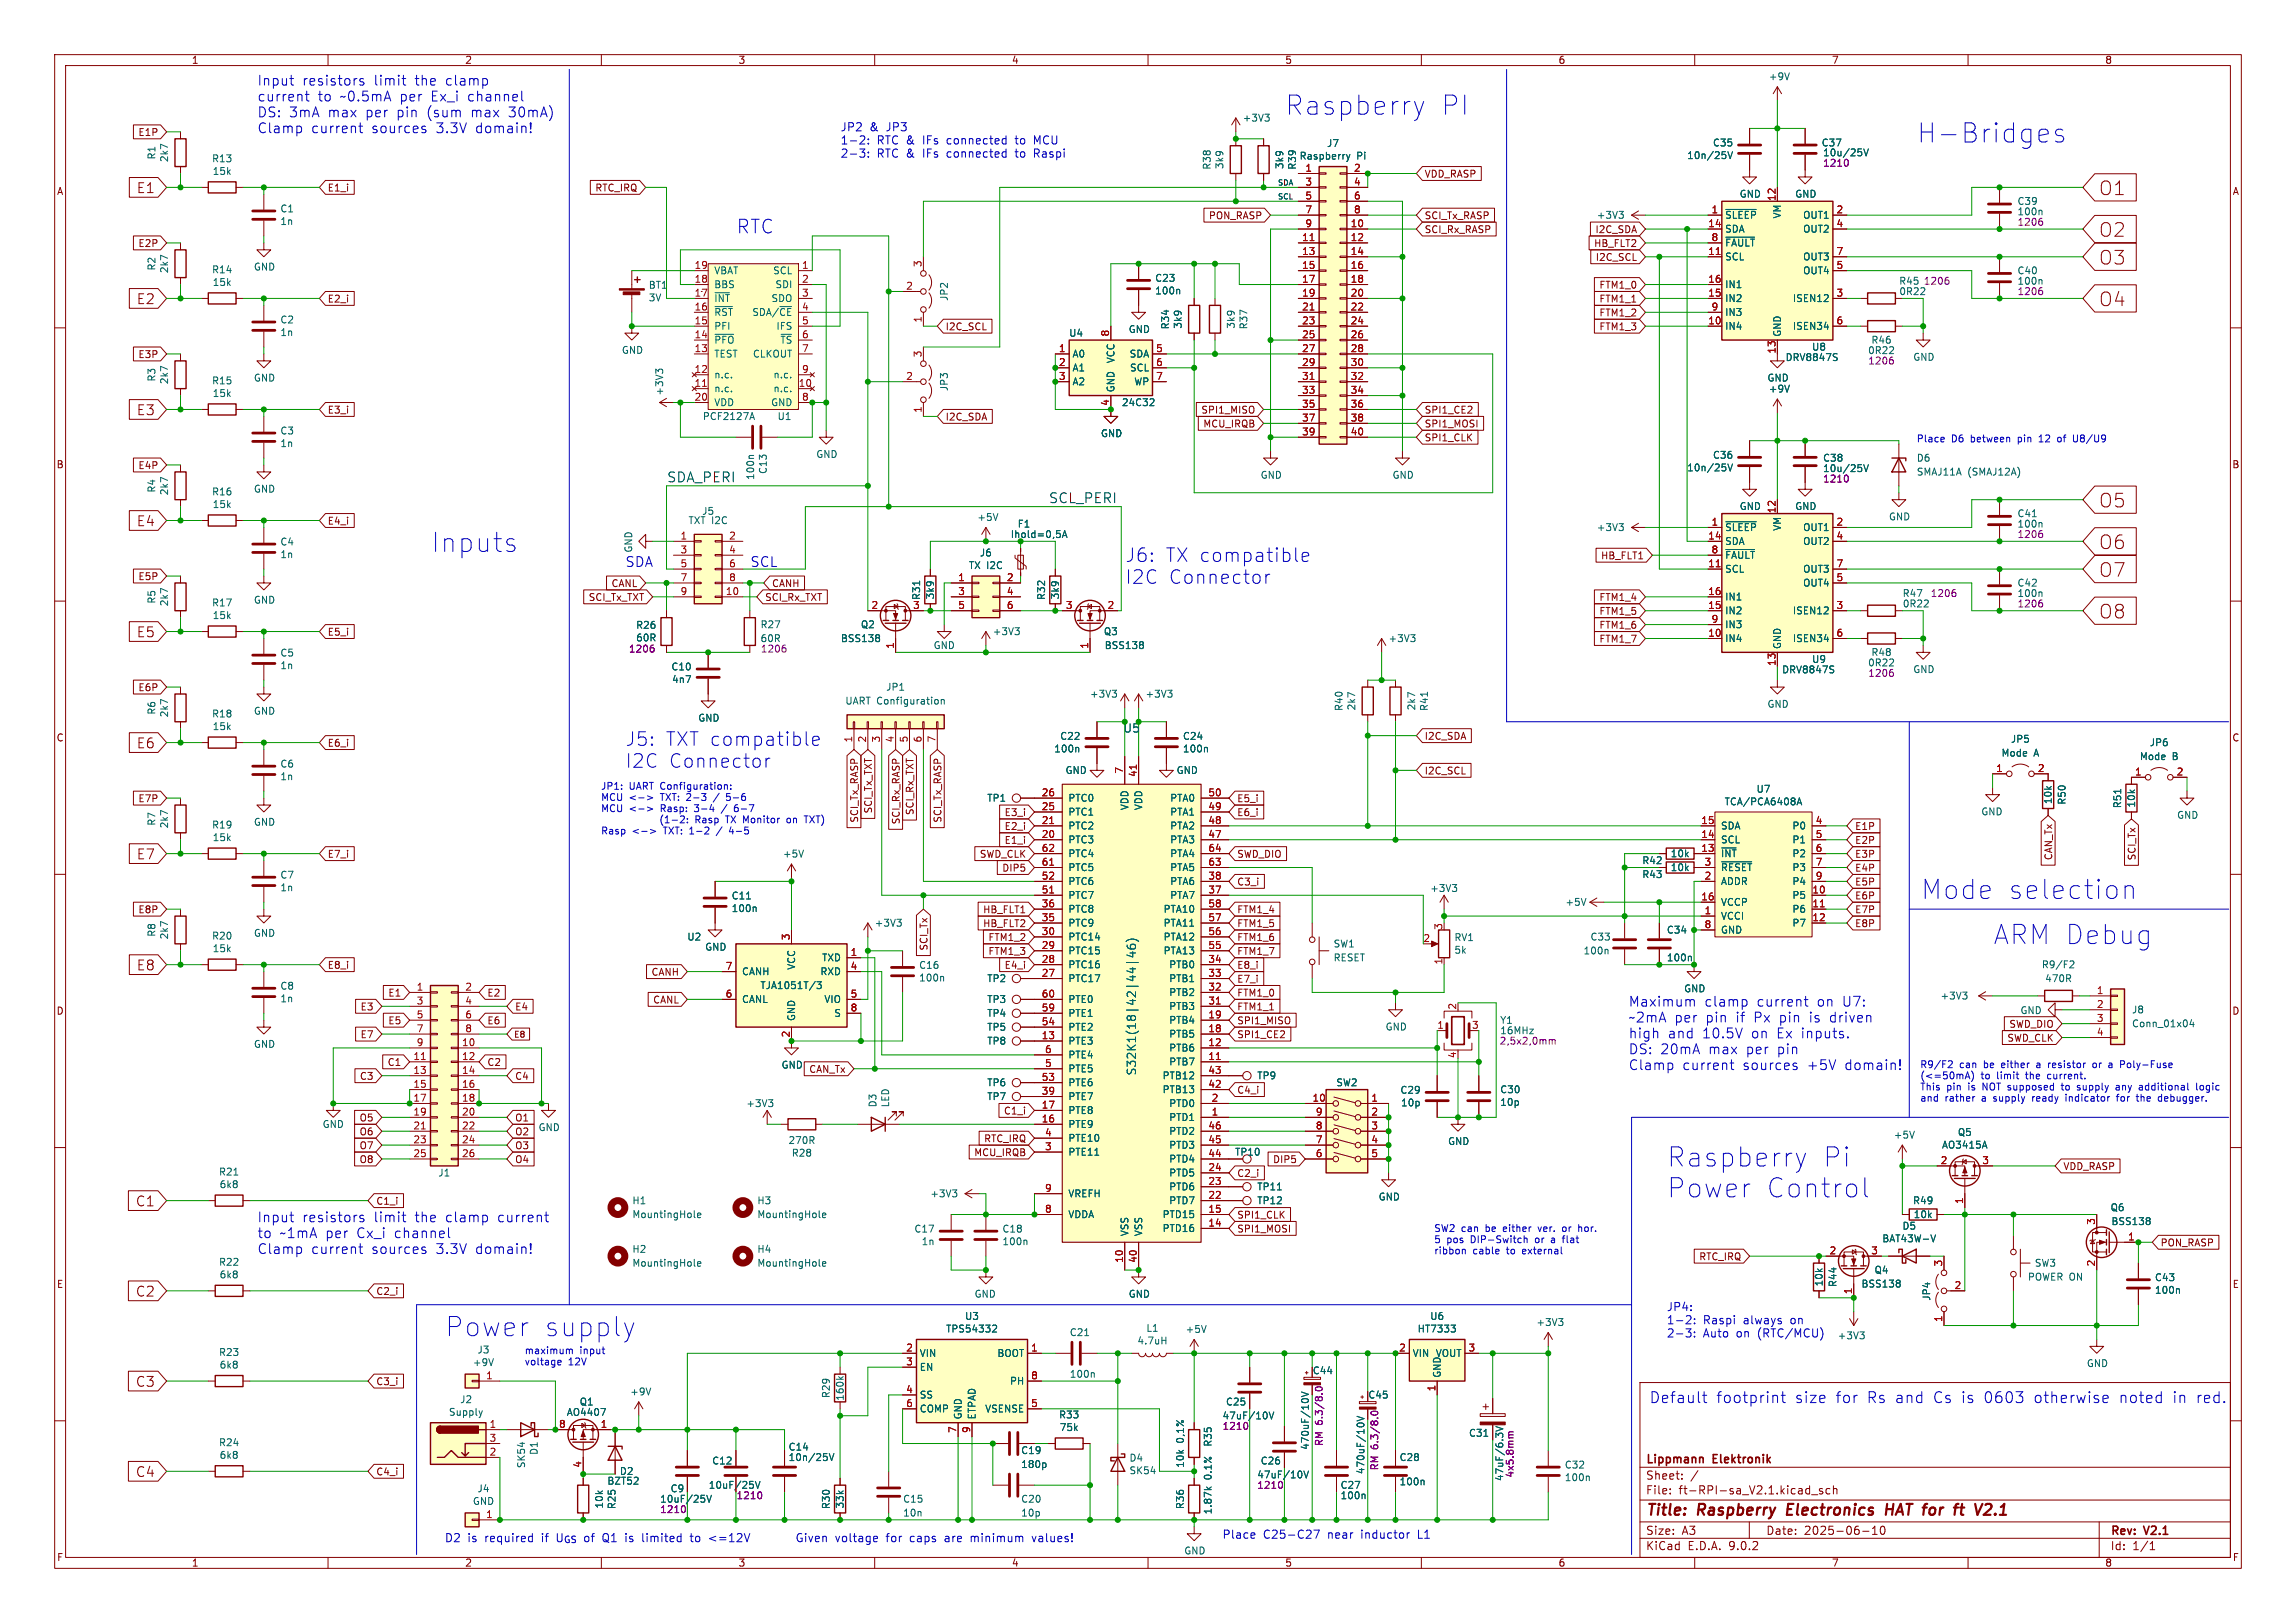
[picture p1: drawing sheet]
<svg xmlns="http://www.w3.org/2000/svg" width="420mm" height="297mm" viewBox="0 0 420 297" stroke-linecap="round" stroke-linejoin="round" font-family="sans-serif">
<defs><g id="words">
<g font-size="4.9" fill="#0000c2">
<text x="234.9" y="21.3">Raspberry</text>
<text x="263.2" y="21.3">PI</text>
<text x="350.5" y="26.4">H-Bridges</text>
<text x="78.7" y="101.4">Inputs</text>
<text x="351.7" y="164.9">Mode</text>
<text x="367.5" y="164.9">selection</text>
<text x="364.5" y="173.1">ARM Debug</text>
<text x="304.8" y="213.8">Raspberry</text>
<text x="333.1" y="213.8">Pi</text>
<text x="304.8" y="219.5">Power</text>
<text x="322.7" y="219.5">Control</text>
<text x="81.3" y="244.9">Power</text>
<text x="99.2" y="244.9">supply</text>
</g>
<g font-size="3.5" fill="#840000">
<text x="383.8" y="35.9">O1</text>
<text x="383.8" y="43.6">O2</text>
<text x="383.8" y="48.6">O3</text>
<text x="383.8" y="56.3">O4</text>
<text x="383.8" y="93.1">O5</text>
<text x="383.8" y="100.7">O6</text>
<text x="383.8" y="105.8">O7</text>
<text x="383.8" y="113.4">O8</text>
</g>
<g font-size="3.5" fill="#0000c2">
<text x="134.6" y="42.9">RTC</text>
<text x="205.7" y="103.1">J6:</text>
<text x="205.7" y="107.1">I2C</text>
<text x="213" y="103.1">TX compatible</text>
<text x="213.6" y="107.1">Connector</text>
<text x="114.3" y="136.7">J5:</text>
<text x="121.6" y="136.7">TXT compatible</text>
<text x="114.3" y="140.7">I2C</text>
<text x="122.2" y="140.7">Connector</text>
</g>
<g font-size="2.8" fill="#0000c2">
<text x="301.6" y="256.9">Default</text>
<text x="313.9" y="256.9">footprint</text>
<text x="328.3" y="256.9">size</text>
<text x="335.8" y="256.9">for</text>
<text x="341.6" y="256.9">Rs and</text>
<text x="353.8" y="256.9">Cs is</text>
<text x="363.1" y="256.9">0603</text>
<text x="372.3" y="256.9">otherwise</text>
<text x="388" y="256.9">noted</text>
<text x="397.9" y="256.9">in</text>
<text x="402.2" y="256.9">red.</text>
</g>
<g font-size="2.8" fill="#840000">
<text x="301" y="277.9">Title:</text>
<text x="310.6" y="277.9">Raspberry</text>
<text x="327.7" y="277.9">Electronics</text>
<text x="346.6" y="277.9">HAT for</text>
<text x="360.8" y="277.9">ft</text>
<text x="365.4" y="277.9">V2.1</text>
</g>
<g font-size="2.5" fill="#0000c2">
<text x="47" y="15.8">Input</text>
<text x="55.2" y="15.8">resistors</text>
<text x="68.4" y="15.8">limit</text>
<text x="76" y="15.8">the</text>
<text x="81.6" y="15.8">clamp</text>
<text x="47" y="18.7">current</text>
<text x="47" y="21.6">DS: 3mA</text>
<text x="58.1" y="18.7">to</text>
<text x="60" y="21.6">max</text>
<text x="62.2" y="18.7">~0.5mA</text>
<text x="66.9" y="21.6">per</text>
<text x="72.7" y="21.6">pin</text>
<text x="73.2" y="18.7">per</text>
<text x="78.3" y="21.6">(sum</text>
<text x="79" y="18.7">Ex_i</text>
<text x="85.8" y="18.7">channel</text>
<text x="86.5" y="21.6">max</text>
<text x="93.4" y="21.6">30mA)</text>
<text x="47" y="24.5">Clamp</text>
<text x="56.9" y="24.5">current</text>
<text x="68" y="24.5">sources</text>
<text x="79.8" y="24.5">3.3V</text>
<text x="87.1" y="24.5">domain!</text>
<text x="114.3" y="103.9">SDA</text>
<text x="137.2" y="103.9">SCL</text>
<text x="297.8" y="184.4">Maximum</text>
<text x="311.7" y="184.4">clamp</text>
<text x="321.4" y="184.4">current</text>
<text x="332.5" y="184.4">on</text>
<text x="337.2" y="184.4">U7:</text>
<text x="297.8" y="187.3">~2mA</text>
<text x="297.8" y="190.2">high</text>
<text x="305" y="190.2">and</text>
<text x="306.2" y="187.3">per</text>
<text x="311.4" y="190.2">10.5V</text>
<text x="312" y="187.3">pin</text>
<text x="317.6" y="187.3">if</text>
<text x="320.4" y="190.2">on</text>
<text x="321" y="187.3">Px</text>
<text x="325.2" y="190.2">Ex inputs.</text>
<text x="325.7" y="187.3">pin</text>
<text x="331.3" y="187.3">is</text>
<text x="335.1" y="187.3">driven</text>
<text x="297.8" y="193.1">DS: 20mA</text>
<text x="297.8" y="196">Clamp</text>
<text x="307.7" y="196">current</text>
<text x="312.5" y="193.1">max</text>
<text x="318.8" y="196">sources</text>
<text x="319.5" y="193.1">per</text>
<text x="325.3" y="193.1">pin</text>
<text x="330.7" y="196">+5V</text>
<text x="337.6" y="196">domain!</text>
<text x="47" y="223.8">Input</text>
<text x="47" y="226.7">to</text>
<text x="51.1" y="226.7">~1mA</text>
<text x="55.2" y="223.8">resistors</text>
<text x="59.5" y="226.7">per</text>
<text x="65.3" y="226.7">Cx_i</text>
<text x="68.4" y="223.8">limit</text>
<text x="72.3" y="226.7">channel</text>
<text x="76" y="223.8">the</text>
<text x="81.6" y="223.8">clamp</text>
<text x="91.3" y="223.8">current</text>
<text x="47" y="229.6">Clamp</text>
<text x="56.9" y="229.6">current</text>
<text x="68" y="229.6">sources</text>
<text x="79.8" y="229.6">3.3V</text>
<text x="87.1" y="229.6">domain!</text>
</g>
<g font-size="2.5" fill="#840000">
<text x="25" y="35.5">E1</text>
<text x="25" y="55.9">E2</text>
<text x="25" y="76.2">E3</text>
<text x="25" y="96.5">E4</text>
<text x="25" y="116.8">E5</text>
<text x="25" y="137.1">E6</text>
<text x="25" y="157.5">E7</text>
<text x="25" y="177.8">E8</text>
<text x="24.8" y="221">C1</text>
<text x="24.8" y="237.5">C2</text>
<text x="24.8" y="254">C3</text>
<text x="24.8" y="270.5">C4</text>
</g>
<g font-size="2.5" fill="#0f0f0f">
<text x="121.9" y="88.4">SDA_PERI</text>
<text x="191.8" y="92.2">SCL_PERI</text>
</g>
<g font-size="2.1" fill="#0000c2">
<text x="153.7" y="24.1">JP2</text>
<text x="153.7" y="26.5">1-2:</text>
<text x="153.7" y="29">2-3:</text>
<text x="159" y="24.1">&amp;</text>
<text x="160.4" y="26.5">RTC &amp;</text>
<text x="160.4" y="29">RTC &amp;</text>
<text x="162.2" y="24.1">JP3</text>
<text x="169" y="26.5">IFs</text>
<text x="169" y="29">IFs</text>
<text x="173.5" y="26.5">connected</text>
<text x="173.5" y="29">connected</text>
<text x="186.2" y="26.5">to</text>
<text x="186.2" y="29">to</text>
<text x="189.7" y="26.5">MCU</text>
<text x="189.7" y="29">Raspi</text>
<text x="304.8" y="240">JP4:</text>
<text x="304.8" y="242.4">1-2:</text>
<text x="304.8" y="244.9">2-3:</text>
<text x="311.5" y="242.4">Raspi</text>
<text x="311.5" y="244.9">Auto</text>
<text x="317.7" y="244.9">on</text>
<text x="319" y="242.4">always</text>
<text x="321.7" y="244.9">(RTC/MCU)</text>
<text x="327.7" y="242.4">on</text>
<text x="223.5" y="281.7">Place</text>
<text x="231" y="281.7">C25-C27</text>
<text x="242.9" y="281.7">near</text>
<text x="249.1" y="281.7">inductor</text>
<text x="259.6" y="281.7">L1</text>
<text x="81.3" y="282.3">D2</text>
<text x="85.5" y="282.3">is</text>
<text x="88.7" y="282.3">required</text>
<text x="99.3" y="282.3">if</text>
<text x="102.1" y="282.3">U_{GS}</text>
<text x="107.3" y="282.3">of</text>
<text x="110.9" y="282.3">Q1</text>
<text x="115.2" y="282.3">is</text>
<text x="118.4" y="282.3">limited</text>
<text x="127.4" y="282.3">to</text>
<text x="130.9" y="282.3">&lt;=12V</text>
<text x="145.4" y="282.3">Given</text>
<text x="152.7" y="282.3">voltage</text>
<text x="162.2" y="282.3">for</text>
<text x="166.6" y="282.3">caps</text>
<text x="173.1" y="282.3">are</text>
<text x="178" y="282.3">minimum</text>
<text x="189.4" y="282.3">values!</text>
</g>
<g font-size="2.1" fill="#006464">
<text x="205.4" y="134.3">U5</text>
<text x="208" y="196.9" transform="rotate(-90 208 196.9)">S32K1(18|42|44|46)</text>
</g>
<g font-size="2.1" fill="#840000">
<text x="301" y="268.2">Lippmann</text>
<text x="313.4" y="268.2">Elektronik</text>
<text x="301" y="273.7">File:</text>
<text x="301" y="271">Sheet:</text>
<text x="307.1" y="273.7">ft-RPI-sa_V2.1.kicad_sch</text>
<text x="301" y="281.1">Size:</text>
<text x="307.6" y="281.1">A3</text>
<text x="323" y="281.1">Date:</text>
<text x="330" y="281.1">2025-06-10</text>
<text x="386" y="281.3">Rev:</text>
<text x="392.4" y="281.3">V2.1</text>
<text x="301" y="283.9">KiCad</text>
<text x="308.7" y="283.9">E.D.A.</text>
<text x="316.3" y="283.9">9.0.2</text>
<text x="386" y="283.9">Id:</text>
<text x="390.1" y="283.9">1/1</text>
</g>
<g font-size="1.8" fill="#840000">
<text x="35" y="11.9">1</text>
<text x="85" y="11.9">2</text>
<text x="135" y="11.9">3</text>
<text x="185" y="11.9">4</text>
<text x="235" y="11.9">5</text>
<text x="285" y="11.9">6</text>
<text x="335" y="11.9">7</text>
<text x="385" y="11.9">8</text>
<text x="25.2" y="25.1">E1P</text>
<text x="10.3" y="35.9">A</text>
<text x="59.8" y="35.2">E1_i</text>
<text x="108.8" y="35.2">RTC_IRQ</text>
<text x="260.5" y="32.7">VDD_RASP</text>
<text x="408.3" y="35.9">A</text>
<text x="221" y="40.3">PON_RASP</text>
<text x="260.5" y="40.3">SCI_Tx_RASP</text>
<text x="25.2" y="45.4">E2P</text>
<text x="260.5" y="42.9">SCI_Rx_RASP</text>
<text x="291.5" y="45.4">HB_FLT2</text>
<text x="291.7" y="42.9">I2C_SDA</text>
<text x="291.8" y="47.9">I2C_SCL</text>
<text x="292.5" y="53">FTM1_0</text>
<text x="59.8" y="55.6">E2_i</text>
<text x="292.5" y="55.6">FTM1_1</text>
<text x="292.5" y="58.1">FTM1_2</text>
<text x="25.2" y="65.7">E3P</text>
<text x="172.9" y="60.6">I2C_SCL</text>
<text x="292.5" y="60.6">FTM1_3</text>
<text x="59.8" y="75.9">E3_i</text>
<text x="172.9" y="77.2">I2C_SDA</text>
<text x="219.7" y="75.9">SPI1_MISO</text>
<text x="260.5" y="75.9">SPI1_CE2</text>
<text x="220" y="78.4">MCU_IRQB</text>
<text x="260.5" y="78.4">SPI1_MOSI</text>
<text x="260.5" y="81">SPI1_CLK</text>
<text x="10.3" y="85.9">B</text>
<text x="25.2" y="86">E4P</text>
<text x="408.2" y="85.9">B</text>
<text x="59.8" y="96.2">E4_i</text>
<text x="25.2" y="106.4">E5P</text>
<text x="111.8" y="107.6">CANL</text>
<text x="141.1" y="107.6">CANH</text>
<text x="292.8" y="102.6">HB_FLT1</text>
<text x="107.6" y="110.2">SCI_Tx_TXT</text>
<text x="139.9" y="110.2">SCI_Rx_TXT</text>
<text x="292.5" y="110.2">FTM1_4</text>
<text x="292.5" y="112.7">FTM1_5</text>
<text x="59.8" y="116.5">E5_i</text>
<text x="292.5" y="115.3">FTM1_6</text>
<text x="292.5" y="117.8">FTM1_7</text>
<text x="25.2" y="126.7">E6P</text>
<text x="10.3" y="135.9">C</text>
<text x="59.8" y="136.8">E6_i</text>
<text x="260.5" y="135.6">I2C_SDA</text>
<text x="408.2" y="135.9">C</text>
<text x="260.5" y="141.9">I2C_SCL</text>
<text x="25.2" y="147">E7P</text>
<text x="159.7" y="149" transform="rotate(-90 159.7 149)">SCI_Tx_TXT</text>
<text x="167.3" y="149.3" transform="rotate(-90 167.3 149.3)">SCI_Rx_TXT</text>
<text x="183.7" y="149.5">E3_i</text>
<text x="226.2" y="149.5">E6_i</text>
<text x="226.2" y="147">E5_i</text>
<text x="157.2" y="150.6" transform="rotate(-90 157.2 150.6)">SCI_Tx_RASP</text>
<text x="164.8" y="150.9" transform="rotate(-90 164.8 150.9)">SCI_Rx_RASP</text>
<text x="172.4" y="150.6" transform="rotate(-90 172.4 150.6)">SCI_Tx_RASP</text>
<text x="183.7" y="152.1">E2_i</text>
<text x="183.7" y="154.6">E1_i</text>
<text x="339.2" y="154.6">E2P</text>
<text x="339.2" y="152.1">E1P</text>
<text x="59.8" y="157.2">E7_i</text>
<text x="179.1" y="157.2">SWD_CLK</text>
<text x="183.2" y="159.7">DIP5</text>
<text x="226.2" y="157.2">SWD_DIO</text>
<text x="339.2" y="157.2">E3P</text>
<text x="339.2" y="159.7">E4P</text>
<text x="375.6" y="157.5" transform="rotate(-90 375.6 157.5)">CAN_Tx</text>
<text x="390.8" y="157.5" transform="rotate(-90 390.8 157.5)">SCI_Tx</text>
<text x="25.2" y="167.3">E8P</text>
<text x="179.7" y="167.3">HB_FLT1</text>
<text x="226.2" y="162.2">C3_i</text>
<text x="226.2" y="167.3">FTM1_4</text>
<text x="339.2" y="162.2">E5P</text>
<text x="339.2" y="164.8">E6P</text>
<text x="339.2" y="167.3">E7P</text>
<text x="179.7" y="169.9">HB_FLT2</text>
<text x="180.7" y="172.4">FTM1_2</text>
<text x="226.2" y="169.9">FTM1_5</text>
<text x="226.2" y="172.4">FTM1_6</text>
<text x="339.2" y="169.9">E8P</text>
<text x="59.8" y="177.5">E8_i</text>
<text x="119.1" y="178.8">CANH</text>
<text x="169.9" y="174" transform="rotate(-90 169.9 174)">SCI_Tx</text>
<text x="180.7" y="174.9">FTM1_3</text>
<text x="183.7" y="177.5">E4_i</text>
<text x="226.2" y="174.9">FTM1_7</text>
<text x="226.2" y="177.5">E8_i</text>
<text x="10.3" y="185.9">D</text>
<text x="65.9" y="185.1">E3</text>
<text x="70.9" y="182.6">E1</text>
<text x="89.1" y="182.6">E2</text>
<text x="94.1" y="185.1">E4</text>
<text x="119.4" y="183.8">CANL</text>
<text x="226.2" y="180">E7_i</text>
<text x="226.2" y="185.1">FTM1_1</text>
<text x="226.2" y="182.6">FTM1_0</text>
<text x="408.2" y="185.9">D</text>
<text x="65.9" y="190.2">E7</text>
<text x="70.9" y="187.6">E5</text>
<text x="89.1" y="187.6">E6</text>
<text x="226.2" y="190.2">SPI1_CE2</text>
<text x="226.2" y="187.6">SPI1_MISO</text>
<text x="367.1" y="190.8">SWD_CLK</text>
<text x="367.5" y="188.3">SWD_DIO</text>
<text x="65.7" y="197.8">C3</text>
<text x="70.8" y="195.3">C1</text>
<text x="89.1" y="195.3">C2</text>
<text x="94.1" y="197.8">C4</text>
<text x="147.9" y="196.5">CAN_Tx</text>
<text x="226.2" y="200.3">C4_i</text>
<text x="65.7" y="205.4">O5</text>
<text x="65.7" y="208">O6</text>
<text x="94.1" y="208">O2</text>
<text x="94.1" y="205.4">O1</text>
<text x="179.9" y="209.2">RTC_IRQ</text>
<text x="183.5" y="204.2">C1_i</text>
<text x="65.7" y="210.5">O7</text>
<text x="65.7" y="213">O8</text>
<text x="94.1" y="210.5">O3</text>
<text x="94.1" y="213">O4</text>
<text x="178.1" y="211.8">MCU_IRQB</text>
<text x="226.2" y="215.6">C2_i</text>
<text x="232.8" y="213">DIP5</text>
<text x="377.3" y="214.3">VDD_RASP</text>
<text x="68.7" y="220.7">C1_i</text>
<text x="226.2" y="223.2">SPI1_CLK</text>
<text x="226.2" y="225.7">SPI1_MOSI</text>
<text x="310.7" y="230.8">RTC_IRQ</text>
<text x="395.1" y="228.3">PON_RASP</text>
<text x="10.3" y="235.9">E</text>
<text x="68.7" y="237.2">C2_i</text>
<text x="408.3" y="235.9">E</text>
<text x="240" y="251.7">C44</text>
<text x="68.7" y="253.7">C3_i</text>
<text x="250.2" y="256.1">C45</text>
<text x="68.7" y="270.2">C4_i</text>
<text x="10.3" y="285.9">F</text>
<text x="35" y="286.9">1</text>
<text x="85" y="286.9">2</text>
<text x="135" y="286.9">3</text>
<text x="185" y="286.9">4</text>
<text x="235" y="286.9">5</text>
<text x="285" y="286.9">6</text>
<text x="335" y="286.9">7</text>
<text x="385" y="286.9">8</text>
<text x="408.3" y="285.9">F</text>
</g>
<g font-size="1.8" fill="#006464">
<text x="323.5" y="14.9">+9V</text>
<text x="227.2" y="22.5">+3V3</text>
<text x="28.6" y="29.3" transform="rotate(-90 28.6 29.3)">R1</text>
<text x="30.9" y="29.8" transform="rotate(-90 30.9 29.8)">2k7</text>
<text x="38.7" y="29.9">R13</text>
<text x="237.6" y="29.4">Raspberry</text>
<text x="242.6" y="27.1">J7</text>
<text x="248.2" y="29.4">Pi</text>
<text x="308.5" y="29.3">10n/25V</text>
<text x="313.2" y="27">C35</text>
<text x="333.1" y="27">C37</text>
<text x="38.8" y="32.2">15k</text>
<text x="221.7" y="31.2" transform="rotate(-90 221.7 31.2)">R38</text>
<text x="224" y="31" transform="rotate(-90 224 31)">3k9</text>
<text x="234.9" y="31" transform="rotate(-90 234.9 31)">3k9</text>
<text x="237.3" y="31.2" transform="rotate(-90 237.3 31.2)">R39</text>
<text x="51.2" y="39.1">C1</text>
<text x="51.2" y="41.4">1n</text>
<text x="292" y="40.2">+3V3</text>
<text x="315.5" y="40.2">~{SLEEP}</text>
<text x="318.1" y="36.4">GND</text>
<text x="326" y="40.1" transform="rotate(-90 326 40.1)">VM</text>
<text x="328.3" y="36.4">GND</text>
<text x="329.7" y="40.2">OUT1</text>
<text x="368.9" y="37.7">C39</text>
<text x="315.5" y="42.8">SDA</text>
<text x="315.5" y="45.3">~{FAULT}</text>
<text x="315.5" y="47.9">SCL</text>
<text x="329.7" y="42.8">OUT2</text>
<text x="329.7" y="47.9">OUT3</text>
<text x="28.6" y="49.6" transform="rotate(-90 28.6 49.6)">R2</text>
<text x="30.9" y="50.1" transform="rotate(-90 30.9 50.1)">2k7</text>
<text x="38.7" y="50.2">R14</text>
<text x="38.8" y="52.5">15k</text>
<text x="46.4" y="49.7">GND</text>
<text x="118.6" y="53">BT1</text>
<text x="130.6" y="50.4">VBAT</text>
<text x="130.6" y="52.9">BBS</text>
<text x="141.3" y="50.4">SCL</text>
<text x="141.7" y="52.9">SDI</text>
<text x="211.2" y="51.8">C23</text>
<text x="315.5" y="52.9">IN1</text>
<text x="329.7" y="50.4">OUT4</text>
<text x="347.3" y="52.3">R45</text>
<text x="368.9" y="50.4">C40</text>
<text x="51.2" y="59.4">C2</text>
<text x="118.6" y="55.3">3V</text>
<text x="130.6" y="55.5">~{INT}</text>
<text x="130.6" y="58">~{RST} SDA/~{CE}</text>
<text x="141" y="55.5">SDO</text>
<text x="173.6" y="55.2" transform="rotate(-90 173.6 55.2)">JP2</text>
<text x="211.2" y="54.1">100n</text>
<text x="315.5" y="55.5">IN2</text>
<text x="315.5" y="58">IN3</text>
<text x="327.9" y="55.5">ISEN12</text>
<text x="347.3" y="54.2">0R22</text>
<text x="51.2" y="61.7">1n</text>
<text x="113.7" y="64.9">GND</text>
<text x="130.6" y="60.6">PFI</text>
<text x="130.6" y="63.1">~{PFO}</text>
<text x="130.6" y="65.6">TEST</text>
<text x="137.6" y="65.6">CLKOUT</text>
<text x="141.9" y="60.6">IFS</text>
<text x="142.7" y="63.1">~{TS}</text>
<text x="195.5" y="61.8">U4</text>
<text x="196.1" y="65.6">A0</text>
<text x="206.4" y="61.1">GND</text>
<text x="206.5" y="65.6">SDA</text>
<text x="214" y="60.4" transform="rotate(-90 214 60.4)">R34</text>
<text x="216.4" y="60.2" transform="rotate(-90 216.4 60.2)">3k9</text>
<text x="226.1" y="60.2" transform="rotate(-90 226.1 60.2)">3k9</text>
<text x="228.4" y="60.4" transform="rotate(-90 228.4 60.4)">R37</text>
<text x="315.5" y="60.6">IN4</text>
<text x="326" y="61.7" transform="rotate(-90 326 61.7)">GND</text>
<text x="327.9" y="60.6">ISEN34</text>
<text x="331.4" y="64.4">U8</text>
<text x="342.2" y="63.1">R46</text>
<text x="28.6" y="69.9" transform="rotate(-90 28.6 69.9)">R3</text>
<text x="30.9" y="70.4" transform="rotate(-90 30.9 70.4)">2k7</text>
<text x="38.7" y="70.5">R15</text>
<text x="46.4" y="70">GND</text>
<text x="130.6" y="69.4">n.c.</text>
<text x="130.6" y="72">n.c.</text>
<text x="141.4" y="69.4">n.c.</text>
<text x="141.4" y="72">n.c.</text>
<text x="173.6" y="71.7" transform="rotate(-90 173.6 71.7)">JP3</text>
<text x="196.1" y="68.2">A1</text>
<text x="196.1" y="70.7">A2</text>
<text x="204.1" y="71.9" transform="rotate(-90 204.1 71.9)">GND</text>
<text x="204.1" y="66.6" transform="rotate(-90 204.1 66.6)">VCC</text>
<text x="206.6" y="68.2">SCL</text>
<text x="207.4" y="70.7">WP</text>
<text x="323.2" y="70">GND</text>
<text x="326.5" y="66.3">DRV8847S</text>
<text x="349.9" y="66.2">GND</text>
<text x="38.8" y="72.8">15k</text>
<text x="121.5" y="72.5" transform="rotate(-90 121.5 72.5)">+3V3</text>
<text x="128.5" y="77.1">PCF2127A</text>
<text x="130.6" y="74.5">VDD</text>
<text x="141" y="74.5">GND</text>
<text x="142.1" y="77.1">U1</text>
<text x="205.1" y="74.5">24C32</text>
<text x="323.5" y="72">+9V</text>
<text x="51.2" y="79.7">C3</text>
<text x="51.2" y="82">1n</text>
<text x="149.2" y="84">GND</text>
<text x="201.3" y="80.2">GND</text>
<text x="138.2" y="87.9" transform="rotate(-90 138.2 87.9)">100n</text>
<text x="140.5" y="86.8" transform="rotate(-90 140.5 86.8)">C13</text>
<text x="230.5" y="87.8">GND</text>
<text x="254.6" y="87.8">GND</text>
<text x="308.5" y="86.5">10n/25V</text>
<text x="313.2" y="84.2">C36</text>
<text x="333.4" y="84.7">C38</text>
<text x="350.5" y="84.7">D6</text>
<text x="350.5" y="87.2">SMAJ11A</text>
<text x="359.9" y="87.2">(SMAJ12A)</text>
<text x="28.6" y="90.2" transform="rotate(-90 28.6 90.2)">R4</text>
<text x="30.9" y="90.7" transform="rotate(-90 30.9 90.7)">2k7</text>
<text x="38.7" y="90.9">R16</text>
<text x="38.8" y="93.2">15k</text>
<text x="46.4" y="90.3">GND</text>
<text x="128.3" y="94.4">J5</text>
<text x="178.7" y="95.5">+5V</text>
<text x="318.1" y="93.5">GND</text>
<text x="328.3" y="93.5">GND</text>
<text x="345.4" y="95.4">GND</text>
<text x="368.9" y="94.8">C41</text>
<text x="51.2" y="100">C4</text>
<text x="115.8" y="101.2" transform="rotate(-90 115.8 101.2)">GND</text>
<text x="125.8" y="96.1">TXT I2C</text>
<text x="186.1" y="96.7">F1</text>
<text x="292" y="97.4">+3V3</text>
<text x="315.5" y="97.4">~{SLEEP}</text>
<text x="315.5" y="99.9">SDA</text>
<text x="326" y="97.2" transform="rotate(-90 326 97.2)">VM</text>
<text x="329.7" y="97.4">OUT1</text>
<text x="329.7" y="99.9">OUT2</text>
<text x="51.2" y="102.3">1n</text>
<text x="177.1" y="104.3">TX I2C</text>
<text x="179.1" y="102">J6</text>
<text x="315.5" y="102.5">~{FAULT}</text>
<text x="315.5" y="105">SCL</text>
<text x="329.7" y="105">OUT3</text>
<text x="329.7" y="107.5">OUT4</text>
<text x="368.9" y="107.5">C42</text>
<text x="28.6" y="110.6" transform="rotate(-90 28.6 110.6)">R5</text>
<text x="30.9" y="111" transform="rotate(-90 30.9 111)">2k7</text>
<text x="38.7" y="111.2">R17</text>
<text x="38.8" y="113.5">15k</text>
<text x="46.4" y="110.7">GND</text>
<text x="168.5" y="109.9" transform="rotate(-90 168.5 109.9)">R31</text>
<text x="171" y="109.8" transform="rotate(-90 171 109.8)">3k9</text>
<text x="191.4" y="109.9" transform="rotate(-90 191.4 109.9)">R32</text>
<text x="193.9" y="109.8" transform="rotate(-90 193.9 109.8)">3k9</text>
<text x="315.5" y="110.1">IN1</text>
<text x="315.5" y="112.6">IN2</text>
<text x="327.9" y="112.6">ISEN12</text>
<text x="347.9" y="109.4">R47</text>
<text x="348" y="111.4">0R22</text>
<text x="116.3" y="115.3">R26</text>
<text x="139" y="115.2">R27</text>
<text x="153.7" y="117.7">BSS138</text>
<text x="157.4" y="115.2">Q2</text>
<text x="170.7" y="119">GND</text>
<text x="181.5" y="116.4">+3V3</text>
<text x="201.8" y="116.4">Q3</text>
<text x="202" y="119">BSS138</text>
<text x="253.9" y="117.7">+3V3</text>
<text x="315.5" y="115.2">IN3</text>
<text x="315.5" y="117.7">IN4</text>
<text x="326" y="118.9" transform="rotate(-90 326 118.9)">GND</text>
<text x="327.9" y="117.7">ISEN34</text>
<text x="51.2" y="120.3">C5</text>
<text x="51.2" y="122.7">1n</text>
<text x="122.7" y="122.9">C10</text>
<text x="122.8" y="125.2">4n7</text>
<text x="325.9" y="123.4">DRV8847S</text>
<text x="331.4" y="121.5">U9</text>
<text x="342.2" y="120.2">R48</text>
<text x="349.9" y="123.4">GND</text>
<text x="28.6" y="130.9" transform="rotate(-90 28.6 130.9)">R6</text>
<text x="30.9" y="131.4" transform="rotate(-90 30.9 131.4)">2k7</text>
<text x="38.7" y="131.5">R18</text>
<text x="46.4" y="131">GND</text>
<text x="154.5" y="129.1">UART Configuration</text>
<text x="162" y="126.6">JP1</text>
<text x="199.3" y="127.9">+3V3</text>
<text x="209.4" y="127.9">+3V3</text>
<text x="245.8" y="130.2" transform="rotate(-90 245.8 130.2)">R40</text>
<text x="248.1" y="130.1" transform="rotate(-90 248.1 130.1)">2k7</text>
<text x="259.1" y="130.1" transform="rotate(-90 259.1 130.1)">2k7</text>
<text x="261.4" y="130.2" transform="rotate(-90 261.4 130.2)">R41</text>
<text x="323.2" y="129.7">GND</text>
<text x="38.8" y="133.8">15k</text>
<text x="127.6" y="132.3">GND</text>
<text x="192.7" y="137.9">100n</text>
<text x="193.8" y="135.6">C22</text>
<text x="216.3" y="137.9">100n</text>
<text x="216.3" y="135.6">C24</text>
<text x="367.7" y="136.1">JP5</text>
<text x="393.1" y="136.8">JP6</text>
<text x="51.2" y="140.7">C6</text>
<text x="51.2" y="143">1n</text>
<text x="194.8" y="141.8">GND</text>
<text x="215.1" y="141.8">GND</text>
<text x="366" y="138.7">Mode</text>
<text x="372" y="138.7">A</text>
<text x="391.3" y="139.3">Mode</text>
<text x="397.3" y="139.3">B</text>
<text x="180.5" y="146.9">TP1</text>
<text x="195.3" y="146.9">PTC0</text>
<text x="195.3" y="149.5">PTC1</text>
<text x="206.6" y="148.4" transform="rotate(-90 206.6 148.4)">VDD</text>
<text x="209.1" y="148.4" transform="rotate(-90 209.1 148.4)">VDD</text>
<text x="214" y="146.9">PTA0</text>
<text x="214" y="149.5">PTA1</text>
<text x="315.4" y="147.6">TCA/PCA6408A</text>
<text x="321.2" y="145.3">U7</text>
<text x="362.3" y="149.4">GND</text>
<text x="375.5" y="147.2" transform="rotate(-90 375.5 147.2)">10k</text>
<text x="378.1" y="147.4" transform="rotate(-90 378.1 147.4)">R50</text>
<text x="388.2" y="148" transform="rotate(-90 388.2 148)">R51</text>
<text x="390.8" y="147.9" transform="rotate(-90 390.8 147.9)">10k</text>
<text x="28.6" y="151.2" transform="rotate(-90 28.6 151.2)">R7</text>
<text x="30.9" y="151.7" transform="rotate(-90 30.9 151.7)">2k7</text>
<text x="38.7" y="151.8">R19</text>
<text x="38.8" y="154.1">15k</text>
<text x="46.4" y="151.3">GND</text>
<text x="195.3" y="152">PTC2</text>
<text x="195.3" y="154.5">PTC3</text>
<text x="214" y="152">PTA2</text>
<text x="214" y="154.5">PTA3</text>
<text x="314.7" y="152">SDA</text>
<text x="314.7" y="154.5">SCL</text>
<text x="327.8" y="152">P0</text>
<text x="327.8" y="154.5">P1</text>
<text x="398.1" y="150">GND</text>
<text x="51.2" y="161">C7</text>
<text x="143.1" y="157.1">+5V</text>
<text x="195.3" y="157.1">PTC4</text>
<text x="195.3" y="159.6">PTC5</text>
<text x="214" y="157.1">PTA4</text>
<text x="214" y="159.6">PTA5</text>
<text x="300.3" y="158.3">R42</text>
<text x="300.3" y="160.9">R43</text>
<text x="305.5" y="157.1">10k</text>
<text x="305.5" y="159.6">10k</text>
<text x="314.7" y="157.1">~{INT}</text>
<text x="314.7" y="159.6">~{RESET}</text>
<text x="327.8" y="157.1">P2</text>
<text x="327.8" y="159.6">P3</text>
<text x="51.2" y="163.3">1n</text>
<text x="133.7" y="167.1">100n</text>
<text x="133.7" y="164.8">C11</text>
<text x="195.3" y="162.2">PTC6</text>
<text x="195.3" y="164.7">PTC7</text>
<text x="195.3" y="167.2">PTC8</text>
<text x="212.7" y="167.2">PTA10</text>
<text x="214" y="162.2">PTA6</text>
<text x="214" y="164.7">PTA7</text>
<text x="261.5" y="163.4">+3V3</text>
<text x="286.3" y="166">+5V</text>
<text x="314.7" y="162.2">ADDR</text>
<text x="314.7" y="166">VCCP</text>
<text x="327.8" y="162.2">P4</text>
<text x="327.8" y="164.7">P5</text>
<text x="327.8" y="167.2">P6</text>
<text x="28.6" y="171.5" transform="rotate(-90 28.6 171.5)">R8</text>
<text x="30.9" y="172" transform="rotate(-90 30.9 172)">2k7</text>
<text x="38.7" y="172.1">R20</text>
<text x="46.4" y="171.6">GND</text>
<text x="125.6" y="172.3">U2</text>
<text x="159.9" y="169.8">+3V3</text>
<text x="195.3" y="169.8">PTC9</text>
<text x="195.3" y="172.3">PTC14</text>
<text x="212.7" y="169.8">PTA11</text>
<text x="212.7" y="172.3">PTA12</text>
<text x="243.8" y="173.6">SW1</text>
<text x="265.9" y="172.4">RV1</text>
<text x="290.8" y="172.3">C33</text>
<text x="304.8" y="171">C34</text>
<text x="314.7" y="168.5">VCCI</text>
<text x="314.7" y="171">GND</text>
<text x="327.8" y="169.8">P7</text>
<text x="38.8" y="174.4">15k</text>
<text x="128.9" y="174.2">GND</text>
<text x="135.6" y="178.7">CANH</text>
<text x="145.6" y="177.6" transform="rotate(-90 145.6 177.6)">VCC</text>
<text x="150" y="178.7">RXD</text>
<text x="150.3" y="176.1">TXD</text>
<text x="168" y="179.8">100n</text>
<text x="168" y="177.5">C16</text>
<text x="180.5" y="179.9">TP2</text>
<text x="195.3" y="174.9">PTC15</text>
<text x="195.3" y="177.4">PTC16</text>
<text x="195.3" y="179.9">PTC17</text>
<text x="212.7" y="174.9">PTA13</text>
<text x="213.8" y="177.4">PTB0</text>
<text x="213.8" y="179.9">PTB1</text>
<text x="243.8" y="176.1">RESET</text>
<text x="265.9" y="174.7">5k</text>
<text x="289.6" y="174.9">100n</text>
<text x="304.8" y="176.1">100n</text>
<text x="373.4" y="177.4">R9/F2</text>
<text x="374" y="179.9">470R</text>
<text x="51.2" y="181.3">C8</text>
<text x="51.2" y="183.6">1n</text>
<text x="135.6" y="183.7">CANL</text>
<text x="139" y="181.2">TJA1051T/3</text>
<text x="150.7" y="183.7">VIO</text>
<text x="180.5" y="183.7">TP3</text>
<text x="195.3" y="183.7">PTE0</text>
<text x="213.8" y="182.5">PTB2</text>
<text x="213.8" y="185">PTB3</text>
<text x="308" y="181.8">GND</text>
<text x="354.9" y="183.1">+3V3</text>
<text x="369.5" y="185.8">GND</text>
<text x="389.9" y="185.6">J8</text>
<text x="46.4" y="191.9">GND</text>
<text x="145.6" y="186.9" transform="rotate(-90 145.6 186.9)">GND</text>
<text x="152.5" y="186.3">S</text>
<text x="180.5" y="191.4">TP8</text>
<text x="180.5" y="186.3">TP4</text>
<text x="180.5" y="188.8">TP5</text>
<text x="195.3" y="186.3">PTE1</text>
<text x="195.3" y="188.8">PTE2</text>
<text x="195.3" y="191.4">PTE3</text>
<text x="213.8" y="187.6">PTB4</text>
<text x="213.8" y="190.1">PTB5</text>
<text x="253.4" y="188.8">GND</text>
<text x="274.3" y="187.6">Y1</text>
<text x="389.9" y="188.2">Conn_01x04</text>
<text x="142.9" y="195.8">GND</text>
<text x="195.3" y="193.9">PTE4</text>
<text x="195.3" y="196.4">PTE5</text>
<text x="212.6" y="197.7">PTB12</text>
<text x="213.8" y="192.6">PTB6</text>
<text x="213.8" y="195.2">PTB7</text>
<text x="229.9" y="197.7">TP9</text>
<text x="136.4" y="202.8">+3V3</text>
<text x="160.5" y="202.7" transform="rotate(-90 160.5 202.7)">D3</text>
<text x="162.8" y="202.7" transform="rotate(-90 162.8 202.7)">LED</text>
<text x="180.5" y="199">TP6</text>
<text x="180.5" y="201.5">TP7</text>
<text x="195.3" y="199">PTE6</text>
<text x="195.3" y="201.5">PTE7</text>
<text x="212.6" y="200.3">PTB13</text>
<text x="213.8" y="202.8">PTD0</text>
<text x="244.3" y="199">SW2</text>
<text x="256.1" y="200.4">C29</text>
<text x="256.2" y="202.7">10p</text>
<text x="274.3" y="200.3">C30</text>
<text x="274.3" y="202.6">10p</text>
<text x="58.9" y="206.6">GND</text>
<text x="98.4" y="207.2">GND</text>
<text x="144.1" y="209.5">270R</text>
<text x="195.3" y="204.1">PTE8</text>
<text x="195.3" y="206.6">PTE9</text>
<text x="195.3" y="209.1">PTE10</text>
<text x="213.8" y="205.3">PTD1</text>
<text x="213.8" y="207.9">PTD2</text>
<text x="264.8" y="209.7">GND</text>
<text x="346.3" y="208.6">+5V</text>
<text x="358" y="208.1">Q5</text>
<text x="40" y="215.3">R21</text>
<text x="80.1" y="215.5">J1</text>
<text x="144.7" y="211.9">R28</text>
<text x="195.3" y="211.7">PTE11</text>
<text x="213.8" y="210.4">PTD3</text>
<text x="213.8" y="213">PTD4</text>
<text x="213.8" y="215.5">PTD5</text>
<text x="225.8" y="211.7">TP10</text>
<text x="355.1" y="210.4">AO3415A</text>
<text x="40.1" y="217.6">6k8</text>
<text x="115.6" y="220.6">H1</text>
<text x="138.4" y="220.6">H3</text>
<text x="170.1" y="219.3">+3V3</text>
<text x="195.3" y="219.3">VREFH</text>
<text x="213.8" y="218">PTD6</text>
<text x="213.8" y="220.6">PTD7</text>
<text x="229.9" y="218">TP11</text>
<text x="229.9" y="220.6">TP12</text>
<text x="252.1" y="219.9">GND</text>
<text x="349.8" y="220.6">R49</text>
<text x="386" y="221.8">Q6</text>
<text x="115.6" y="223.1">MountingHole</text>
<text x="138.4" y="223.1">MountingHole</text>
<text x="167.2" y="225.8">C17</text>
<text x="183.3" y="225.8">C18</text>
<text x="195.3" y="223.1">VDDA</text>
<text x="206.6" y="226.3" transform="rotate(-90 206.6 226.3)">VSS</text>
<text x="209.1" y="226.3" transform="rotate(-90 209.1 226.3)">VSS</text>
<text x="212.6" y="223.1">PTD15</text>
<text x="212.6" y="225.7">PTD16</text>
<text x="344.2" y="227.5">BAT43W-V</text>
<text x="347.9" y="225.2">D5</text>
<text x="350" y="223.1">10k</text>
<text x="386.1" y="224.4">BSS138</text>
<text x="40" y="231.8">R22</text>
<text x="115.6" y="229.5">H2</text>
<text x="115.6" y="232">MountingHole</text>
<text x="138.4" y="229.5">H4</text>
<text x="138.4" y="232">MountingHole</text>
<text x="168.5" y="228.1">1n</text>
<text x="183.3" y="228.1">100n</text>
<text x="342.8" y="233.3">Q4</text>
<text x="372.1" y="232">SW3</text>
<text x="40.1" y="234.1">6k8</text>
<text x="178.2" y="237.7">GND</text>
<text x="206.4" y="237.7">GND</text>
<text x="333.6" y="235.5" transform="rotate(-90 333.6 235.5)">10k</text>
<text x="336.1" y="235.6" transform="rotate(-90 336.1 235.6)">R44</text>
<text x="340.4" y="235.8">BSS138</text>
<text x="353.3" y="238.1" transform="rotate(-90 353.3 238.1)">JP4</text>
<text x="370.8" y="234.5">POWER ON</text>
<text x="394.1" y="237">100n</text>
<text x="394.1" y="234.6">C43</text>
<text x="173" y="244">TPS54332</text>
<text x="176.4" y="241.7">U3</text>
<text x="195.6" y="244.7">C21</text>
<text x="209.6" y="243.9">L1</text>
<text x="216.8" y="244.1">+5V</text>
<text x="259.2" y="244">HT7333</text>
<text x="261.5" y="241.7">U6</text>
<text x="280.9" y="242.8">+3V3</text>
<text x="336.1" y="245.3">+3V3</text>
<text x="40" y="248.3">R23</text>
<text x="40.1" y="250.6">6k8</text>
<text x="86.4" y="250.2">+9V</text>
<text x="87.3" y="247.9">J3</text>
<text x="168.1" y="248.5">VIN</text>
<text x="168.1" y="251.1">EN</text>
<text x="182.4" y="248.5">BOOT</text>
<text x="208" y="246.2">4.7uH</text>
<text x="258.3" y="248.5">VIN</text>
<text x="262.5" y="248.5">VOUT</text>
<text x="381.6" y="250.4">GND</text>
<text x="84.1" y="257">J2</text>
<text x="105.9" y="257.4">Q1</text>
<text x="115.2" y="255.5">+9V</text>
<text x="152" y="255.9" transform="rotate(-90 152 255.9)">R29</text>
<text x="154.5" y="256.4" transform="rotate(-90 154.5 256.4)">160k</text>
<text x="168.1" y="256.1">SS</text>
<text x="184.6" y="253.6">PH</text>
<text x="195.6" y="252.3">100n</text>
<text x="224.2" y="257.4">C25</text>
<text x="263.8" y="252.2" transform="rotate(-90 263.8 252.2)">GND</text>
<text x="82" y="259.3">Supply</text>
<text x="103.6" y="259.3">AO4407</text>
<text x="168.1" y="258.7">COMP</text>
<text x="176.1" y="259.8" transform="rotate(-90 176.1 259.8)">GND</text>
<text x="178.7" y="259.8" transform="rotate(-90 178.7 259.8)">ETPAD</text>
<text x="180.1" y="258.7">VSENSE</text>
<text x="193.6" y="259.8">R33</text>
<text x="193.8" y="262.1">75k</text>
<text x="268.6" y="263.1">C31</text>
<text x="40" y="264.8">R24</text>
<text x="40.1" y="267.2">6k8</text>
<text x="96.2" y="268.8" transform="rotate(-90 96.2 268.8)">SK54</text>
<text x="98.6" y="266.3" transform="rotate(-90 98.6 266.3)">D1</text>
<text x="130.2" y="268.2">C12</text>
<text x="144.2" y="267.6">10n/25V</text>
<text x="144.2" y="265.7">C14</text>
<text x="186.7" y="268.8">180p</text>
<text x="186.7" y="266.3">C19</text>
<text x="206.5" y="267.7">D4</text>
<text x="206.5" y="270">SK54</text>
<text x="216.8" y="268.7" transform="rotate(-90 216.8 268.7)">10k</text>
<text x="216.8" y="264.1" transform="rotate(-90 216.8 264.1)">0,1%</text>
<text x="221.8" y="264.8" transform="rotate(-90 221.8 264.8)">R35</text>
<text x="230.5" y="268.2">C26</text>
<text x="239.6" y="265.4" transform="rotate(-90 239.6 265.4)">470uF/10V</text>
<text x="249.8" y="269.9" transform="rotate(-90 249.8 269.9)">470uF/10V</text>
<text x="255.9" y="267.6">C28</text>
<text x="286.1" y="268.9">C32</text>
<text x="86.4" y="275.6">GND</text>
<text x="87.3" y="273.3">J4</text>
<text x="111" y="271.9">BZT52</text>
<text x="113.3" y="270.1">D2</text>
<text x="122.6" y="273.3">C9</text>
<text x="129.5" y="272.6">10uF/25V</text>
<text x="165.1" y="275.2">C15</text>
<text x="186.7" y="275.2">C20</text>
<text x="221.8" y="270.8" transform="rotate(-90 221.8 270.8)">0.1%</text>
<text x="245.1" y="274.5">100n</text>
<text x="245.1" y="272.6">C27</text>
<text x="255.9" y="272">100n</text>
<text x="275.2" y="271.1" transform="rotate(-90 275.2 271.1)">47uF/6.3V</text>
<text x="286.1" y="271.2">100n</text>
<text x="110.5" y="276.1" transform="rotate(-90 110.5 276.1)">10k</text>
<text x="112.8" y="276.3" transform="rotate(-90 112.8 276.3)">R25</text>
<text x="152" y="276.3" transform="rotate(-90 152 276.3)">R30</text>
<text x="154.5" y="276.1" transform="rotate(-90 154.5 276.1)">33k</text>
<text x="165.1" y="277.7">10n</text>
<text x="186.7" y="277.7">10p</text>
<text x="216.8" y="276.3" transform="rotate(-90 216.8 276.3)">R36</text>
<text x="221.8" y="277.2" transform="rotate(-90 221.8 277.2)">1.87k</text>
<text x="216.5" y="284.7">GND</text>
</g>
<g font-size="1.8" fill="#840084">
<text x="333.4" y="28.8">10u/25V</text>
<text x="333.4" y="30.7">1210</text>
<text x="368.9" y="39.6">100n</text>
<text x="369" y="41.5">1206</text>
<text x="351.8" y="52.3">1206</text>
<text x="368.9" y="52.3">100n</text>
<text x="369" y="54.2">1206</text>
<text x="341.6" y="65">0R22</text>
<text x="341.6" y="66.9">1206</text>
<text x="333.4" y="86.6">10u/25V</text>
<text x="333.4" y="88.5">1210</text>
<text x="368.9" y="96.7">100n</text>
<text x="369" y="98.7">1206</text>
<text x="353.1" y="109.4">1206</text>
<text x="368.9" y="109.4">100n</text>
<text x="369" y="111.4">1206</text>
<text x="115" y="119.6">1206</text>
<text x="116.3" y="117.6">60R</text>
<text x="139" y="117.7">60R</text>
<text x="139.1" y="119.6">1206</text>
<text x="341.6" y="122.1">0R22</text>
<text x="341.6" y="124.1">1206</text>
<text x="274.2" y="191.4">2,5x2,0mm</text>
<text x="274.3" y="189.5">16MHz</text>
<text x="223.5" y="259.9">47uF/10V</text>
<text x="223.5" y="261.8">1210</text>
<text x="242.2" y="264.7" transform="rotate(-90 242.2 264.7)">RM 6.3/8.0</text>
<text x="252.3" y="269.2" transform="rotate(-90 252.3 269.2)">RM 6.3/8.0</text>
<text x="120.7" y="275.2">10uF/25V</text>
<text x="134.6" y="274.5">1210</text>
<text x="229.9" y="270.7">47uF/10V</text>
<text x="229.9" y="272.6">1210</text>
<text x="277.1" y="270.5" transform="rotate(-90 277.1 270.5)">4x5.8mm</text>
<text x="120.7" y="277.1">1210</text>
</g>
<g font-size="1.8" fill="#a90000">
<text x="238.7" y="31.5">1</text>
<text x="238.7" y="34">3</text>
<text x="247.6" y="31.5">2</text>
<text x="247.6" y="34">4</text>
<text x="238.7" y="36.6">5</text>
<text x="238.7" y="39.1">7</text>
<text x="238.7" y="41.7">9</text>
<text x="247" y="41.7">10</text>
<text x="247.6" y="36.6">6</text>
<text x="247.6" y="39.1">8</text>
<text x="312.4" y="41.7">14</text>
<text x="313" y="39.1">1</text>
<text x="324.9" y="36.9" transform="rotate(-90 324.9 36.9)">12</text>
<text x="335.8" y="39.1">2</text>
<text x="335.8" y="41.7">4</text>
<text x="238.1" y="44.2">11</text>
<text x="238.1" y="46.7">13</text>
<text x="247" y="44.2">12</text>
<text x="247" y="46.7">14</text>
<text x="312.4" y="46.7">11</text>
<text x="313" y="44.2">8</text>
<text x="335.8" y="46.7">7</text>
<text x="127" y="49.3">19</text>
<text x="127" y="51.8">18</text>
<text x="146.6" y="49.3">1</text>
<text x="146.6" y="51.8">2</text>
<text x="165.7" y="53.1">2</text>
<text x="168.7" y="49" transform="rotate(-90 168.7 49)">3</text>
<text x="238.1" y="49.3">15</text>
<text x="238.1" y="51.8">17</text>
<text x="247" y="49.3">16</text>
<text x="247" y="51.8">18</text>
<text x="312.4" y="51.8">16</text>
<text x="335.8" y="49.3">5</text>
<text x="127" y="54.4">17</text>
<text x="127" y="56.9">16</text>
<text x="127" y="59.4">15</text>
<text x="146.6" y="54.4">3</text>
<text x="146.6" y="56.9">4</text>
<text x="146.6" y="59.4">5</text>
<text x="168.7" y="59.1" transform="rotate(-90 168.7 59.1)">1</text>
<text x="238.1" y="54.4">19</text>
<text x="238.1" y="56.9">21</text>
<text x="238.1" y="59.4">23</text>
<text x="247" y="54.4">20</text>
<text x="247" y="56.9">22</text>
<text x="247" y="59.4">24</text>
<text x="312.4" y="54.4">15</text>
<text x="312.4" y="59.4">10</text>
<text x="313" y="56.9">9</text>
<text x="335.8" y="54.4">3</text>
<text x="335.8" y="59.4">6</text>
<text x="127" y="62">14</text>
<text x="127" y="64.5">13</text>
<text x="146.6" y="62">6</text>
<text x="146.6" y="64.5">7</text>
<text x="168.7" y="65.5" transform="rotate(-90 168.7 65.5)">3</text>
<text x="193.6" y="64.5">1</text>
<text x="202.9" y="61.7" transform="rotate(-90 202.9 61.7)">8</text>
<text x="211.4" y="64.5">5</text>
<text x="238.1" y="62">25</text>
<text x="238.1" y="64.5">27</text>
<text x="247" y="62">26</text>
<text x="247" y="64.5">28</text>
<text x="324.9" y="64.8" transform="rotate(-90 324.9 64.8)">13</text>
<text x="127" y="68.3">12</text>
<text x="127" y="70.9">11</text>
<text x="146" y="70.9">10</text>
<text x="146.6" y="68.3">9</text>
<text x="165.7" y="69.6">2</text>
<text x="193.6" y="67.1">2</text>
<text x="193.6" y="69.6">3</text>
<text x="211.4" y="67.1">6</text>
<text x="211.4" y="69.6">7</text>
<text x="238.1" y="67.1">29</text>
<text x="238.1" y="69.6">31</text>
<text x="247" y="67.1">30</text>
<text x="247" y="69.6">32</text>
<text x="127" y="73.4">20</text>
<text x="146.6" y="73.4">8</text>
<text x="168.7" y="75.6" transform="rotate(-90 168.7 75.6)">1</text>
<text x="202.9" y="74.4" transform="rotate(-90 202.9 74.4)">4</text>
<text x="238.1" y="72.1">33</text>
<text x="238.1" y="74.7">35</text>
<text x="238.1" y="77.2">37</text>
<text x="247" y="72.1">34</text>
<text x="247" y="74.7">36</text>
<text x="247" y="77.2">38</text>
<text x="238.1" y="79.8">39</text>
<text x="247" y="79.8">40</text>
<text x="324.9" y="94" transform="rotate(-90 324.9 94)">12</text>
<text x="124.4" y="98.8">1</text>
<text x="124.4" y="101.3">3</text>
<text x="133.3" y="98.8">2</text>
<text x="133.3" y="101.3">4</text>
<text x="312.4" y="98.8">14</text>
<text x="313" y="96.3">1</text>
<text x="313" y="101.3">8</text>
<text x="335.8" y="96.3">2</text>
<text x="335.8" y="98.8">4</text>
<text x="124.4" y="103.9">5</text>
<text x="124.4" y="106.4">7</text>
<text x="133.3" y="103.9">6</text>
<text x="133.3" y="106.4">8</text>
<text x="175.2" y="106.4">1</text>
<text x="184.1" y="106.4">2</text>
<text x="312.4" y="103.9">11</text>
<text x="335.8" y="103.9">7</text>
<text x="335.8" y="106.4">5</text>
<text x="124.4" y="109">9</text>
<text x="132.7" y="109">10</text>
<text x="159.3" y="111.5">2</text>
<text x="166.9" y="111.5">3</text>
<text x="175.2" y="109">3</text>
<text x="175.2" y="111.5">5</text>
<text x="184.1" y="109">4</text>
<text x="184.1" y="111.5">6</text>
<text x="194.9" y="111.5">3</text>
<text x="202.5" y="111.5">2</text>
<text x="312.4" y="109">16</text>
<text x="312.4" y="111.5">15</text>
<text x="335.8" y="111.5">3</text>
<text x="163.6" y="118.8" transform="rotate(-90 163.6 118.8)">1</text>
<text x="199.1" y="118.8" transform="rotate(-90 199.1 118.8)">1</text>
<text x="312.4" y="116.6">10</text>
<text x="313" y="114">9</text>
<text x="335.8" y="116.6">6</text>
<text x="324.9" y="122" transform="rotate(-90 324.9 122)">13</text>
<text x="156" y="136" transform="rotate(-90 156 136)">1</text>
<text x="158.5" y="136" transform="rotate(-90 158.5 136)">2</text>
<text x="161" y="136" transform="rotate(-90 161 136)">3</text>
<text x="163.6" y="136" transform="rotate(-90 163.6 136)">4</text>
<text x="166.1" y="136" transform="rotate(-90 166.1 136)">5</text>
<text x="168.7" y="136" transform="rotate(-90 168.7 136)">6</text>
<text x="171.2" y="136" transform="rotate(-90 171.2 136)">7</text>
<text x="205.5" y="141.7" transform="rotate(-90 205.5 141.7)">7</text>
<text x="208" y="142.3" transform="rotate(-90 208 142.3)">41</text>
<text x="365.1" y="141.4">1</text>
<text x="372.7" y="141.4">2</text>
<text x="390.5" y="142">1</text>
<text x="398.1" y="142">2</text>
<text x="190.5" y="145.8">26</text>
<text x="190.5" y="148.3">25</text>
<text x="220.9" y="145.8">50</text>
<text x="220.9" y="148.3">49</text>
<text x="190.5" y="150.9">21</text>
<text x="190.5" y="153.4">20</text>
<text x="190.5" y="156">62</text>
<text x="220.9" y="150.9">48</text>
<text x="220.9" y="153.4">47</text>
<text x="220.9" y="156">64</text>
<text x="311.1" y="150.9">15</text>
<text x="311.1" y="153.4">14</text>
<text x="311.1" y="156">13</text>
<text x="332" y="150.9">4</text>
<text x="332" y="153.4">5</text>
<text x="332" y="156">6</text>
<text x="190.5" y="158.5">61</text>
<text x="190.5" y="161">52</text>
<text x="220.9" y="158.5">63</text>
<text x="220.9" y="161">38</text>
<text x="311.7" y="158.5">3</text>
<text x="311.7" y="161">2</text>
<text x="332" y="158.5">7</text>
<text x="332" y="161">9</text>
<text x="190.5" y="163.6">51</text>
<text x="190.5" y="166.1">36</text>
<text x="220.9" y="163.6">37</text>
<text x="220.9" y="166.1">58</text>
<text x="311.1" y="164.8">16</text>
<text x="311.7" y="167.4">1</text>
<text x="331.4" y="163.6">10</text>
<text x="331.4" y="166.1">11</text>
<text x="144.5" y="172.2" transform="rotate(-90 144.5 172.2)">3</text>
<text x="190.5" y="168.7">35</text>
<text x="190.5" y="171.2">30</text>
<text x="190.5" y="173.7">29</text>
<text x="220.9" y="168.7">57</text>
<text x="220.9" y="171.2">56</text>
<text x="220.9" y="173.7">55</text>
<text x="260.3" y="172.5">2</text>
<text x="263.9" y="170.3" transform="rotate(-90 263.9 170.3)">3</text>
<text x="311.7" y="169.9">8</text>
<text x="331.4" y="168.7">12</text>
<text x="132.6" y="177.5">7</text>
<text x="155.5" y="175">1</text>
<text x="155.5" y="177.5">4</text>
<text x="190.5" y="176.3">28</text>
<text x="190.5" y="178.8">27</text>
<text x="220.9" y="176.3">34</text>
<text x="220.9" y="178.8">33</text>
<text x="263.9" y="176.6" transform="rotate(-90 263.9 176.6)">1</text>
<text x="76.1" y="181.4">1</text>
<text x="76.1" y="183.9">3</text>
<text x="85" y="181.4">2</text>
<text x="85" y="183.9">4</text>
<text x="132.6" y="182.6">6</text>
<text x="155.5" y="182.6">5</text>
<text x="155.5" y="185.2">8</text>
<text x="190.5" y="182.6">60</text>
<text x="190.5" y="185.2">59</text>
<text x="220.9" y="181.4">32</text>
<text x="220.9" y="183.9">31</text>
<text x="266.4" y="184.9" transform="rotate(-90 266.4 184.9)">2</text>
<text x="383.5" y="182">1</text>
<text x="383.5" y="184.5">2</text>
<text x="76.1" y="186.4">5</text>
<text x="76.1" y="189">7</text>
<text x="76.1" y="191.5">9</text>
<text x="84.4" y="191.5">10</text>
<text x="85" y="186.4">6</text>
<text x="85" y="189">8</text>
<text x="144.5" y="189.9" transform="rotate(-90 144.5 189.9)">2</text>
<text x="190.5" y="187.7">54</text>
<text x="190.5" y="190.2">13</text>
<text x="220.9" y="186.4">19</text>
<text x="220.9" y="189">18</text>
<text x="220.9" y="191.5">12</text>
<text x="262.8" y="188.3">1</text>
<text x="269.2" y="188.3">3</text>
<text x="383.5" y="187.1">3</text>
<text x="383.5" y="189.6">4</text>
<text x="75.5" y="194.1">11</text>
<text x="75.5" y="196.6">13</text>
<text x="84.4" y="194.1">12</text>
<text x="84.4" y="196.6">14</text>
<text x="190.5" y="197.9">53</text>
<text x="191.1" y="192.8">6</text>
<text x="191.1" y="195.3">5</text>
<text x="220.9" y="194.1">11</text>
<text x="220.9" y="196.6">43</text>
<text x="266.4" y="193.7" transform="rotate(-90 266.4 193.7)">4</text>
<text x="75.5" y="199.1">15</text>
<text x="75.5" y="201.7">17</text>
<text x="84.4" y="199.1">16</text>
<text x="84.4" y="201.7">18</text>
<text x="190.5" y="200.4">39</text>
<text x="190.5" y="202.9">17</text>
<text x="220.9" y="199.1">42</text>
<text x="221.5" y="201.7">2</text>
<text x="240" y="201.7">10</text>
<text x="250.8" y="201.7">1</text>
<text x="75.5" y="204.2">19</text>
<text x="75.5" y="206.8">21</text>
<text x="75.5" y="209.3">23</text>
<text x="84.4" y="204.2">20</text>
<text x="84.4" y="206.8">22</text>
<text x="84.4" y="209.3">24</text>
<text x="190.5" y="205.5">16</text>
<text x="191.1" y="208">4</text>
<text x="220.9" y="206.8">46</text>
<text x="220.9" y="209.3">45</text>
<text x="221.5" y="204.2">1</text>
<text x="240.6" y="204.2">9</text>
<text x="240.6" y="206.8">8</text>
<text x="240.6" y="209.3">7</text>
<text x="250.8" y="204.2">2</text>
<text x="250.8" y="206.8">3</text>
<text x="250.8" y="209.3">4</text>
<text x="75.5" y="211.8">25</text>
<text x="84.4" y="211.8">26</text>
<text x="191.1" y="210.6">3</text>
<text x="220.9" y="211.8">44</text>
<text x="220.9" y="214.4">24</text>
<text x="240.6" y="211.8">6</text>
<text x="250.8" y="211.8">5</text>
<text x="354.9" y="213.1">2</text>
<text x="362.5" y="213.1">3</text>
<text x="191.1" y="218.2">9</text>
<text x="191.1" y="222">8</text>
<text x="220.9" y="216.9">23</text>
<text x="220.9" y="219.5">22</text>
<text x="220.9" y="222">15</text>
<text x="359.2" y="220.4" transform="rotate(-90 359.2 220.4)">1</text>
<text x="220.9" y="224.5">14</text>
<text x="383.3" y="224.2" transform="rotate(-90 383.3 224.2)">3</text>
<text x="389.2" y="227.1">1</text>
<text x="205.5" y="231.2" transform="rotate(-90 205.5 231.2)">10</text>
<text x="208" y="231.2" transform="rotate(-90 208 231.2)">40</text>
<text x="334.6" y="229.6">2</text>
<text x="342.2" y="229.6">3</text>
<text x="355.3" y="231.8" transform="rotate(-90 355.3 231.8)">3</text>
<text x="383.3" y="231.8" transform="rotate(-90 383.3 231.8)">2</text>
<text x="338.8" y="236.9" transform="rotate(-90 338.8 236.9)">1</text>
<text x="357.4" y="236">2</text>
<text x="355.3" y="242" transform="rotate(-90 355.3 242)">1</text>
<text x="165.7" y="247.4">2</text>
<text x="165.7" y="249.9">3</text>
<text x="188.5" y="247.4">1</text>
<text x="255.8" y="247.4">2</text>
<text x="268.5" y="247.4">3</text>
<text x="88.8" y="252.5">1</text>
<text x="165.7" y="255">4</text>
<text x="165.7" y="257.6">6</text>
<text x="188.5" y="252.5">8</text>
<text x="188.5" y="257.6">5</text>
<text x="262.6" y="254.7" transform="rotate(-90 262.6 254.7)">1</text>
<text x="89.5" y="261.4">1</text>
<text x="89.5" y="263.9">3</text>
<text x="102.2" y="261.4">8</text>
<text x="109.8" y="261.4">1</text>
<text x="175" y="262.3" transform="rotate(-90 175 262.3)">7</text>
<text x="177.5" y="262.3" transform="rotate(-90 177.5 262.3)">9</text>
<text x="89.5" y="266.4">2</text>
<text x="106.4" y="268.7" transform="rotate(-90 106.4 268.7)">4</text>
<text x="88.8" y="277.9">1</text>
</g>
<g font-size="1.8" fill="#0000c2">
<text x="350.5" y="81">Place</text>
<text x="357" y="81">D6</text>
<text x="360.6" y="81">between</text>
<text x="369.4" y="81">pin</text>
<text x="373.5" y="81">12</text>
<text x="377.1" y="81">of</text>
<text x="380.1" y="81">U8/U9</text>
<text x="109.9" y="144.6">JP1:</text>
<text x="109.9" y="146.7">MCU &lt;-&gt;</text>
<text x="109.9" y="148.7">MCU &lt;-&gt;</text>
<text x="115.1" y="144.6">UART Configuration:</text>
<text x="121" y="146.7">TXT: 2-3</text>
<text x="121" y="148.7">Rasp:</text>
<text x="127.3" y="148.7">3-4</text>
<text x="131" y="146.7">/</text>
<text x="132.5" y="148.7">/</text>
<text x="133.5" y="146.7">5-6</text>
<text x="135" y="148.7">6-7</text>
<text x="109.9" y="152.8">Rasp</text>
<text x="115.6" y="152.8">&lt;-&gt;</text>
<text x="121.5" y="152.8">TXT: 1-2</text>
<text x="122.7" y="150.7">(1-2:</text>
<text x="129.3" y="150.7">Rasp</text>
<text x="131.6" y="152.8">/</text>
<text x="134.1" y="152.8">4-5</text>
<text x="135.1" y="150.7">TX Monitor</text>
<text x="146.6" y="150.7">on</text>
<text x="150.1" y="150.7">TXT)</text>
<text x="351.2" y="195.7">R9/F2</text>
<text x="351.2" y="197.7">(&lt;=50mA)</text>
<text x="358.4" y="195.7">can</text>
<text x="362.4" y="197.7">to</text>
<text x="363" y="195.7">be</text>
<text x="365.4" y="197.7">limit</text>
<text x="366.4" y="195.7">either</text>
<text x="370.9" y="197.7">the</text>
<text x="373" y="195.7">a</text>
<text x="375" y="197.7">current.</text>
<text x="375.3" y="195.7">resistor</text>
<text x="383.7" y="195.7">or</text>
<text x="386.8" y="195.7">a</text>
<text x="389.1" y="195.7">Poly-Fuse</text>
<text x="351.2" y="199.8">This</text>
<text x="351.2" y="201.8">and</text>
<text x="355.8" y="201.8">rather</text>
<text x="356.1" y="199.8">pin</text>
<text x="360.1" y="199.8">is</text>
<text x="362.6" y="201.8">a</text>
<text x="363" y="199.8">NOT supposed</text>
<text x="364.9" y="201.8">supply</text>
<text x="372.2" y="201.8">ready</text>
<text x="377.8" y="199.8">to</text>
<text x="378.5" y="201.8">indicator</text>
<text x="380.9" y="199.8">supply</text>
<text x="388.1" y="201.8">for</text>
<text x="388.1" y="199.8">any</text>
<text x="391.9" y="201.8">the</text>
<text x="392.6" y="199.8">additional</text>
<text x="396.1" y="201.8">debugger.</text>
<text x="403.2" y="199.8">logic</text>
<text x="262.3" y="225.5">SW2 can</text>
<text x="262.3" y="227.6">5</text>
<text x="264.6" y="227.6">pos</text>
<text x="269.1" y="227.6">DIP-Switch</text>
<text x="271.9" y="225.5">be</text>
<text x="275.3" y="225.5">either</text>
<text x="281.1" y="227.6">or</text>
<text x="281.9" y="225.5">ver.</text>
<text x="284.2" y="227.6">a</text>
<text x="286.5" y="225.5">or</text>
<text x="286.6" y="227.6">flat</text>
<text x="289.6" y="225.5">hor.</text>
<text x="262.3" y="229.6">ribbon</text>
<text x="269.4" y="229.6">cable</text>
<text x="275.7" y="229.6">to</text>
<text x="278.8" y="229.6">external</text>
<text x="95.9" y="247.9">maximum</text>
<text x="95.9" y="249.9">voltage</text>
<text x="103.9" y="249.9">12V</text>
<text x="106.1" y="247.9">input</text>
</g>
<text font-size="1.8" fill="#009600" x="184.8" y="98.7">Ihold=0,5A</text>
<text font-size="1.5" fill="#840000" x="93.9" y="190.1">E8</text>
<g font-size="1.4" fill="#0f0f0f">
<text x="233.7" y="34">SDA</text>
<text x="233.7" y="36.6">SCL</text>
</g>
</g></defs>
<g fill="none" stroke="#840000" stroke-width=".18">
<path d="M10 10h400v277h-400zM12 12h396v273h-396zM60 10v2M110 10v2M160 10v2M210 10v2M260 10v2M310 10v2M360 10v2M115.6 49.5v3.3M115.6 53.8v3.4M165.1 53.3h3.3"/>
<path d="M168.9 47v2.5M168.9 57.2v2.5M169.9 50.3a2.26 2.26 0 0 1 0 2.8M169.9 53.6a2.26 2.26 0 0 1 0 2.8M10 60h2M151.1 78.7v1.3h1.3l-1.3 1.3-1.2-1.3h1.2M165.1 69.9h3.3M168.9 63.5v2.5M168.9 73.7v2.5M169.9 66.8a2.26 2.26 0 0 1 0 2.8M169.9 70.1a2.26 2.26 0 0 1 0 2.8M408 60h2"/>
<path d="M134.6 80h2.8M139.4 80h2.8M10 110h2M121.9 111.8v1.2M121.9 118.1v1.3M252.7 116.8l-.7 1.3M252.7 116.8l.8 1.3M252.7 116.8v2.6M408 110h2M255.3 124.5v1.2M255.3 130.8v1.3M10 160h2"/>
<path d="M408 160h2M165.1 174v2.8M165.1 178.8v2.8M290.8 165.1l1.3 .8M290.8 165.1h2.6M292.1 164.3l-1.3 .8M144.8 190.5v1.3h1.2l-1.2 1.2-1.3-1.2h1.3M186.7 190.5h2.5M224.8 196.9h2.5M10 210h2M100.3 201.9v1.3h1.3l-1.3 1.3-1.2-1.3h1.2M140.3 203.2l-.7 1.3"/>
<path d="M140.3 203.2l.8 1.3M140.3 203.2v2.5M142.9 205.7h1.2M149.2 205.7h1.3M408 210h2M332.7 229.9v1.2M332.7 236.2v1.3M334 229.9h5.1v1.7M337.3 231.6v-2.5h3.6v2.5M338.8 228.7l.7 .4-.7 .4zM339.1 232.2v5.3M339.3 228.6l.2 .1v.8l.1 .1"/>
<path d="M340.9 229.9h3.3M345.4 229.9h7.7M348 222.2h1.2M354.3 222.2h1.3M354.6 236.5a2.26 2.26 0 0 0 0 2.8M354.6 233.2a2.26 2.26 0 0 0 0 2.8M355.6 229.9v2.5M356.1 236.2h3.3M300 253h108v32h-108zM355.6 240v2.6M10 260h2M300 278.5h108"/>
<path d="M300 274.5h108M300 268.5h108M305.5 273.2v.2M305.5 272.5v.1M307.7 270.5v.2M307.7 269.8v.1M310.6 269.1l-1.3 1.9M320 278.5v3M331.4 273.5h1.1M333.4 272.5l-.4-.1-.2 .2 .1 .2 .5 .2v.3h-.6M334.7 272.5l-.4-.1-.3 .3v.4l.2 .2h.5M335.4 272.5l.2-.1 .3 .1 .1 .9"/>
<path d="M335.4 271.9v1.5M342.5 279.7l.4-.4v1.5M344.1 279.4l.2-.1a.8 .8 0 0 1 .5 .7 .8 .8 0 0 1-.5 .8l-.2-.2-.2-.4zM384 278.5v6.5M408 260h2M60 285v2M110 285v2M160 285v2M210 285v2M260 285v2M300 281.5h108M310 285v2"/>
<path d="M340.7 280.2h1.2M342.5 280.8h.9M360 285v2M393.3 283.6h.9M393.3 282.5l.4-.4v1.5"/>
<circle cx="168.9" cy="53.3" r=".51"/>
<circle cx="168.9" cy="56.6" r=".51"/>
<circle cx="168.9" cy="50" r=".51"/>
<circle cx="168.9" cy="66.5" r=".51"/>
<circle cx="168.9" cy="69.9" r=".51"/>
<circle cx="168.9" cy="73.2" r=".51"/>
<circle cx="185.9" cy="190.5" r=".76"/>
<circle cx="228.1" cy="196.8" r=".76"/>
<circle cx="355.6" cy="236.2" r=".51"/>
<circle cx="355.6" cy="232.9" r=".51"/>
<circle cx="355.6" cy="239.5" r=".51"/>
</g>
<path d="M327.1 275.2l-.2 2h.9M345.1 276.2h1.1M345.2 275.2l-.2 2M358.5 275.9h.8M363.5 275.2h.5a.45 .45 0 0 1 .3 .6l-.2 .3-1.2 1.1h1.2M365 277l-.1 .1 .1 .1" fill="none" stroke="#840000" stroke-width=".4"/>
<path d="M137.7 78v4M139.2 78v4M163.1 178.6h4M163.1 177h4" fill="none" stroke="#840000" stroke-width=".51"/>
<g fill="none" stroke="#006464" stroke-width=".18">
<path d="M137.9 83.3h-.7l-.2 .2M258.1 116.1h.7l-.4 .5M258.6 116.6l.2 .3v.3l-.2 .2M261.1 126.7v.7M172.4 178.7l.2 .2v.6M290.1 164.4l-.4 1.3M140.6 201.2h.8l-.5 .5M141.1 201.7l.3 .3v.3l-.3 .2M127 231.5l.2 .2M127 222.6l.2 .2M127.6 231.3l.6-.1-.1-.3h-.3l-.2 .2 .1 .6h.4M127.6 222.4l.6-.1-.1-.3h-.3l-.2 .2 .1 .6h.4"/>
<path d="M149.8 222.6l.2 .2M149.8 231.5l.2 .2M150.5 231.3l.6-.1-.1-.3h-.4l-.1 .2v.6h.5M150.5 222.4l.6-.1-.1-.3h-.4l-.1 .2v.6h.5M347.3 234.3l.3 .2-.3 .3 .3 .2v.3l-.3 .2M354.1 226l-.5 1.2"/>
</g>
<g fill="none" stroke="#840000" stroke-width=".25">
<path d="M116.1 51.2h1M116.6 50.7v1M120.9 113h2v5.1h-2zM254.3 125.7h2v5.1h-2zM144.1 204.7h5.1v2.1h-5.1zM331.7 231.1h2.1v5.1h-2.1zM336.8 231.6h1M337.2 232.2h3.8M338.6 231.6h1M340.4 231.6h1M347.3 229.2v-.6h.7v2.5h.6v-.6M348 229.9l2.5-1.3v2.5z"/>
<path d="M349.2 221.2h5.1v2.1h-5.1z"/>
<circle cx="339.1" cy="230.8" r="2.79"/>
</g>
<g fill="#840000" stroke="#840000" stroke-width=".18">
<path d="M338.7 230.4h.8l-.4 1z"/>
<path d="M113.3 52.8h4.6v.3h-4.6z"/>
<path d="M114 53.4h3v.5h-3z"/>
<circle cx="340.9" cy="229.9" r=".25"/>
<circle cx="337.3" cy="229.9" r=".25"/>
</g>
<g fill="none" stroke="#840000" stroke-width="1.3">
<circle cx="113" cy="229.9" r="1.27"/>
<circle cx="113" cy="221" r="1.27"/>
<circle cx="135.9" cy="229.9" r="1.27"/>
<circle cx="135.9" cy="221" r="1.27"/>
</g>
<path d="M119.4 118.5l.3 .3v.3l-.3 .2" fill="none" stroke="#840084" stroke-width=".18"/>
<path d="M194.3 143.5h25.4v83.8h-25.4z" fill="#ffffc2"/>
<path d="M194.3 143.5h25.4v83.8h-25.4z" fill="none" stroke="#840000" stroke-width=".2"/>
<g fill="none" stroke="#840000" stroke-width=".18">
<path d="M170.2 104.1v1.3M170.2 110.5v1.3M205.7 138.4v5.1M208.3 138.4v5.1M189.2 146.1h5.1M189.2 148.6h5.1M189.2 151.1h5.1M189.2 153.7h5.1M189.2 156.2h5.1M189.2 158.8h5.1M219.7 146.1h5.1M219.7 148.6h5.1"/>
<path d="M219.7 151.1h5.1M219.7 153.7h5.1M219.7 156.2h5.1M219.7 158.8h5.1M189.2 161.3h5.1M189.2 163.8h5.1M189.2 166.4h5.1M189.2 168.9h5.1M189.2 171.5h5.1M189.2 174h5.1M189.2 176.5h5.1M189.2 179.1h5.1"/>
<path d="M219.7 161.3h5.1M219.7 163.8h5.1M219.7 166.4h5.1M219.7 168.9h5.1M219.7 171.5h5.1M219.7 174h5.1M219.7 176.5h5.1M219.7 179.1h5.1M189.2 182.9h5.1M189.2 185.4h5.1M189.2 188h5.1M189.2 190.5h5.1"/>
<path d="M189.2 193h5.1M189.2 195.6h5.1M189.2 198.1h5.1M219.7 181.6h5.1M219.7 184.2h5.1M219.7 186.7h5.1M219.7 189.2h5.1M219.7 191.8h5.1M219.7 194.3h5.1M219.7 196.9h5.1M219.7 199.4h5.1M189.2 200.7h5.1"/>
<path d="M189.2 203.2h5.1M189.2 205.7h5.1M189.2 208.3h5.1M189.2 210.8h5.1M189.2 218.4h5.1M219.7 201.9h5.1M219.7 204.5h5.1M219.7 207h5.1M219.7 209.6h5.1M219.7 212.1h5.1M219.7 214.6h5.1M219.7 217.2h5.1"/>
<path d="M219.7 219.7h5.1M348 209.6l-.8 1.2M348 209.6l.7 1.2M348 209.6v2.5M354.3 213.4h5.1v1.7M357.6 215.1v-2.5h3.6v2.5M359 212.6l.7-.4v.8zM359.2 212.1l-.2 .1v.8l-.1 .1M359.4 215.6v5.4M361.2 213.4h3.3M189.2 222.2h5.1M205.7 227.3v5.1"/>
<path d="M208.3 227.3v5.1M219.7 222.2h5.1M219.7 224.8h5.1M368.3 226.1v2.5M368.3 233.7v2.5M369.6 231.1h1.7M369.6 228.6v5.1M382.8 226.9l.4 .7h-.8zM383.3 226.8l-.1 .1h-.8l-.1 .2M383.5 222.2v3.4M385.3 225.6h-2.5v3.5h2.5M385.3 227.3h-1.8v5.1"/>
<path d="M385.8 227.3h5.4"/>
<circle cx="368.3" cy="229.1" r=".51"/>
<circle cx="368.3" cy="233.2" r=".51"/>
</g>
<path d="M192 150.7h.7M192 158.3h.7M207.9 140v.7M192 163.4h.7M222.5 183.7h.7M222.5 193.9h.7" fill="none" stroke="#a90000" stroke-width=".18"/>
<path d="M168.2 106.3v.8M206 172.3a1.75 1.75 0 0 1 2.3 0M206 176.1h2.2M206.2 172.9a.6 .6 0 0 0 .6 .8h.6l.2-.2 .1-.4-.1-.2-.5-.1-.3 .1v.5l.3 .3M206.7 177.3h1M206.7 174.4h1M207.2 174.2v.9l-1.1-.3M207.2 177.1v.9M350.2 207l-.4 1.3M363 208.8l.5 1.3M393.1 222.8l.2 .3-.2 .3 .2 .2v.3l-.2 .2" fill="none" stroke="#006464" stroke-width=".18"/>
<g fill="none" stroke="#840000" stroke-width=".25">
<path d="M169.2 105.4h2v5.1h-2zM357.1 215.1h1M357.5 215.6h3.8M358.9 215.1h1M360.7 215.1h1M385.3 225v1.1M385.3 226.8v1M385.3 228.6v1M385.8 225.4v3.8"/>
<circle cx="359.4" cy="214.2" r="2.79"/>
<circle cx="384.4" cy="227.3" r="2.79"/>
</g>
<g fill="#840000" stroke="#840000" stroke-width=".18">
<path d="M359.4 213.6l.4 1h-.8z"/>
<path d="M384 226.9l1.1 .4-1.1 .4z"/>
<circle cx="361.2" cy="213.4" r=".25"/>
<circle cx="357.6" cy="213.4" r=".25"/>
<circle cx="383.5" cy="225.6" r=".25"/>
<circle cx="383.5" cy="229.1" r=".25"/>
</g>
<path d="M242.6 199.4h7.6v15.2h-7.6z" fill="#ffffc2"/>
<g fill="none" stroke="#840000" stroke-width=".18">
<path d="M232.4 82.6v1.2h1.3l-1.3 1.3-1.3-1.3h1.3M256.5 82.6v1.2h1.3l-1.3 1.3-1.2-1.3h1.2M351.8 118.1v1.3h1.3l-1.3 1.3-1.3-1.3h1.3M325.1 124.5v1.2h1.3l-1.3 1.3-1.3-1.3h1.3M303.5 156.2h1.3M309.9 156.2h1.2M400 144.8v1.3h1.3l-1.3 1.2-1.2-1.2h1.2M238.8 201.9h5M238.8 204.5h5M238.8 207h5M238.8 209.6h5M238.8 212.1h5"/>
<path d="M244 200.8l3.9 1M244 203.3l3.9 1M244 205.8l3.9 1.1M244 208.4l3.9 1M244 210.9l3.9 1M248.9 201.9h5.1M248.9 204.5h5.1M248.9 207h5.1M248.9 209.6h5.1M248.9 212.1h5.1M270.8 258.7h4.5v.5h-4.5zM271.3 257.4h1"/>
<path d="M271.8 256.9v1M273 255.9v2.8M283.2 243.8l-.8 1.3M283.2 243.8l.8 1.3M283.2 243.8v2.6M273 260.7v2.8"/>
<circle cx="244.3" cy="204.5" r=".51"/>
<circle cx="244.3" cy="209.6" r=".51"/>
<circle cx="244.3" cy="201.9" r=".51"/>
<circle cx="244.3" cy="212.1" r=".51"/>
<circle cx="244.3" cy="207" r=".51"/>
<circle cx="248.4" cy="209.6" r=".51"/>
<circle cx="248.4" cy="212.1" r=".51"/>
<circle cx="248.4" cy="201.9" r=".51"/>
<circle cx="248.4" cy="207" r=".51"/>
<circle cx="248.4" cy="204.5" r=".51"/>
</g>
<path d="M304.8 155.2h5.1v2h-5.1zM242.6 199.4h7.6v15.2h-7.6z" fill="none" stroke="#840000" stroke-width=".25"/>
<path d="M270.8 260.2h4.5v.5h-4.5z" fill="#840000" stroke="#840000" stroke-width=".18"/>
<path d="M285.1 241.3h.8l-.4 .5M285.6 241.8l.3 .2v.3l-.3 .3M271.4 262.8h.8M273.6 261.1l1.3 .4-1.3 .4M274.1 262.7l-.5-.4v.8M274.1 262.5l.3-.2h.3l.2 .2" fill="none" stroke="#006464" stroke-width=".18"/>
<path d="M276.1 262.6l-.1 .2M276.1 262.6h.7M276.8 262l-.8 .1v.3l.1 .2" fill="none" stroke="#840084" stroke-width=".18"/>
<path d="M313.7 148.6h17.8v22.9h-17.8z" fill="#ffffc2"/>
<g fill="none" stroke="#840000" stroke-width=".18">
<path d="M311.1 151.1h2.6M311.1 153.7h2.6M311.1 156.2h2.6M311.1 158.8h2.6M313.7 148.6h17.8v22.9h-17.8zM331.5 151.1h2.5M331.5 153.7h2.5M331.5 156.2h2.5M331.5 158.8h2.5M303.5 168.9v2.8M303.5 173.7v2.8M309.9 176.5v1.3h1.2l-1.2 1.3-1.3-1.3h1.3"/>
<path d="M311.1 161.3h2.6M311.1 165.1h2.6M311.1 167.6h2.6M311.1 170.2h2.6M331.5 161.3h2.5M331.5 163.8h2.5M331.5 166.4h2.5M331.5 168.9h2.5"/>
</g>
<path d="M314.9 157.7h5.5M328.7 147.3l.4-1.3 .5 1.3M328.8 146.9h.6M309.2 175l.2 .2v.6" fill="none" stroke="#006464" stroke-width=".18"/>
<path d="M333 166h.7" fill="none" stroke="#a90000" stroke-width=".18"/>
<path d="M301.5 172h4.1M301.5 173.5h4.1" fill="none" stroke="#840000" stroke-width=".51"/>
<path d="M134.6 172.7h20.3v15.3h-20.3z" fill="#ffffc2"/>
<path d="M304.8 157.7h5.1v2.1h-5.1zM134.6 172.7h20.3v15.3h-20.3z" fill="none" stroke="#840000" stroke-width=".25"/>
<g fill="none" stroke="#840000" stroke-width=".18">
<path d="M115.6 59.7v1.3h1.2l-1.2 1.2-1.3-1.2h1.3M118.1 99.1v-1.3l-1.3 1.3 1.3 1.2v-1.2h1.3M144.8 158.1v2.6M144.8 158.1l-.8 1.3M144.8 158.1l.7 1.3M186.7 146.1h2.5M303.5 158.8h1.3M309.9 158.8h1.2M389.9 142.2h2.5M393.4 141a2.54 2.54 0 0 1 3.1 0M397.5 142.2h2.5M130.8 166.1v4.1h1.3l-1.3 1.3-1.3-1.3h1.3"/>
<path d="M130.8 161.3v2.8M132.1 177.8h2.5M144.8 170.2v2.5M154.9 175.3h2.6M154.9 177.8h2.6M132.1 182.9h2.5M144.8 188v2.5M154.9 182.9h2.6M154.9 185.4h2.6M391.2 231.1v2.8M391.2 236v2.8"/>
<circle cx="185.9" cy="146" r=".76"/>
<circle cx="392.9" cy="142.2" r=".51"/>
<circle cx="397" cy="142.2" r=".51"/>
</g>
<path d="M147 155.6l-.4 1.2M136.6 164.5h.7M138.1 166l.2 .2v.6M149.4 179.6h.8l-.4 .5 .4 .2v.5l-.2 .1-.6-.1M398.5 235.8l.2 .2v.7" fill="none" stroke="#006464" stroke-width=".18"/>
<path d="M128.8 165.9h4M128.8 164.3h4M389.1 234.2h4.1M389.1 235.7h4.1" fill="none" stroke="#840000" stroke-width=".51"/>
<path d="M386.1 181h2.5v10.1h-2.5z" fill="#ffffc2"/>
<path d="M32 106.7h2v5.1h-2zM374 181.2h5.1v2.1h-5.1zM386.1 181h2.5v10.1h-2.5z" fill="none" stroke="#840000" stroke-width=".25"/>
<g fill="none" stroke="#840000" stroke-width=".18">
<path d="M203.2 74.9v1.3h1.3l-1.3 1.3-1.3-1.3h1.3M365.8 91.4v2.8M365.8 96.3v2.8M33 105.4v1.3M33 111.8v1.2M158.7 168.9l-.7 1.3M158.7 168.9l.8 1.3M158.7 168.9v2.6M186.7 179.1h2.5M264.2 163.8l-.8 1.3M264.2 163.8l.7 1.3M264.2 163.8v2.6"/>
<path d="M297.2 168.9v2.8M297.2 173.7v2.8M186.7 185.4h2.5M186.7 188h2.5M186.7 182.9h2.5M361.9 182.2h2.6M361.9 182.2l1.3 .8M363.2 181.5l-1.3 .7M372.7 182.2h1.3M375.9 184.8v-1.3l-1.3 1.3 1.3 1.3v-1.3h1.3M379.1 182.2h1.3M382.3 182.2h3.8"/>
<path d="M382.3 184.8h3.8M382.3 187.3h3.8M382.3 189.9h3.8M386.1 182.1h1.2v.3h-1.2zM386.1 184.7h1.2v.2h-1.2zM386.1 187.2h1.2v.3h-1.2zM386.1 189.7h1.2v.3h-1.2z"/>
<circle cx="185.9" cy="179.1" r=".76"/>
<circle cx="185.9" cy="188" r=".76"/>
<circle cx="185.9" cy="185.4" r=".76"/>
<circle cx="185.9" cy="182.9" r=".76"/>
</g>
<g fill="none" stroke="#006464" stroke-width=".18">
<path d="M371.8 94.6h.7M373.3 95.6l.2 .2v.7M164.1 168.2h.8l-.5 .5M164.6 168.7l.3 .2v.3l-.3 .3M265.7 161.9h.8l-.5 .5M266.2 162.4l.3 .2v.3l-.3 .2M294 173.7l.1 .2v.7M378.8 175.8l-.1 .1M379.1 175.8l.3 .3-.1 .3-.7 .7h.8M359 181.6h.8l-.4 .4M359.6 182l.2 .3v.3l-.2 .2M400.9 186.6l-.3 .9h.8"/>
<path d="M401.2 187.1v.8"/>
</g>
<path d="M363.7 94.5h4.1M363.7 96h4.1M295.1 172h4.1M295.1 173.5h4.1" fill="none" stroke="#840000" stroke-width=".51"/>
<path d="M373.3 97.1h.2M373.4 97.6l.3 .2v.3l-.3 .3" fill="none" stroke="#840084" stroke-width=".18"/>
<path d="M129.5 48.3h16.5v26.6h-16.5z" fill="#ffffc2"/>
<g fill="none" stroke="#840000" stroke-width=".18">
<path d="M127 49.5h2.5M127 52.1h2.5M127 54.6h2.5M127 57.2h2.5M127 59.7h2.5M129.5 48.3h16.5v26.6h-16.5zM146 49.5h2.6M146 52.1h2.6M146 54.6h2.6M146 57.2h2.6M146 59.7h2.6M208.3 53.1v4.1h1.2l-1.2 1.2-1.3-1.2h1.3"/>
<path d="M208.3 48.3v2.8M218.4 54.6v1.3M222.2 54.6v1.3M126.6 68.2l.8 .8M126.6 70.7l.8 .8M127 62.2h2.5M127 64.8h2.5M127 68.6h2.5M127 71.1h2.5M127 73.7h2.5M127.4 68.2l-.8 .8M127.4 70.7l-.8 .8"/>
<path d="M146 62.2h2.6M146 64.8h2.6M146 68.6h2.6M146 71.1h2.6M146 73.7h2.6M148.2 68.2l.8 .8M148.2 70.7l.8 .8M149 68.2l-.8 .8M149 70.7l-.8 .8M203.2 74.9v1.3h1.3l-1.3 1.3-1.3-1.3h1.3M218.4 61v1.2M222.2 61v1.2"/>
<path d="M33 85.1v1.3M33 91.4v1.3M48.3 96.5v2.8M347.3 81.3v7.6M36.8 115.6h1.3M43.2 115.6h1.2M48.3 105.4v1.3h1.2l-1.2 1.3-1.3-1.3h1.3M48.3 101.3v2.8M48.3 116.8v2.8M36.8 135.9h1.3M43.2 135.9h1.2M48.3 125.7v1.3h1.2l-1.2 1.3-1.3-1.3h1.3"/>
<path d="M48.3 121.7v2.8M48.3 137.2v2.8M48.3 142v2.8"/>
</g>
<path d="M130.8 56.1h3.2M215.6 52.9l.2 .2v.7M130.8 61.2h3.4M137.3 76.4h.6M137.6 75.5l.4 1.3" fill="none" stroke="#006464" stroke-width=".18"/>
<path d="M128.5 70.7h.7" fill="none" stroke="#a90000" stroke-width=".18"/>
<path d="M217.4 55.9h2.1v5.1h-2.1zM221.2 55.9h2.1v5.1h-2.1zM32 86.4h2v5h-2zM346.1 83.8h2.5v.5M347.3 83.8l1.3 2.6h-2.5zM38.1 114.6h5.1v2h-5.1zM38.1 134.9h5.1v2h-5.1z" fill="none" stroke="#840000" stroke-width=".25"/>
<path d="M206.2 52.8h4.1M206.2 51.3h4.1M46.2 99.6h4.1M46.2 119.9h4.1M46.2 101.1h4.1M46.2 121.4h4.1M46.2 140.2h4.1M46.2 141.7h4.1" fill="none" stroke="#840000" stroke-width=".51"/>
<path d="M127 97.8h5.1v12.7h-5.1z" fill="#ffffc2"/>
<path d="M127 97.8h5.1v12.7h-5.1z" fill="none" stroke="#840000" stroke-width=".25"/>
<g fill="none" stroke="#840000" stroke-width=".18">
<path d="M123.2 99.1h3.8M127 98.9h1.3v.3h-1.3zM130.8 98.9h1.3v.3h-1.3zM132.1 99.1h3.8M123.2 101.6h3.8M123.2 104.1h3.8M123.2 106.7h3.8M123.2 109.2h3.8M127 101.5h1.3v.2h-1.3zM127 104h1.3v.3h-1.3zM127 106.6h1.3v.2h-1.3zM127 109.1h1.3v.2h-1.3z"/>
<path d="M130.8 101.5h1.3v.2h-1.3zM130.8 104h1.3v.3h-1.3zM130.8 106.6h1.3v.2h-1.3zM130.8 109.1h1.3v.2h-1.3zM132.1 101.6h3.8M132.1 104.1h3.8M132.1 106.7h3.8M132.1 109.2h3.8"/>
</g>
<path d="M195.6 62.2h15.2v10.2h-15.2z" fill="#ffffc2"/>
<g fill="none" stroke="#840000" stroke-width=".25">
<path d="M225 26.7h2.1v5.1h-2.1zM195.6 62.2h15.2v10.2h-15.2zM136.1 113h2.1v5.1h-2.1zM192 105.4h2.1v5.1h-2.1zM197.1 113.5h1M197.5 114h3.8M198.9 113.5h1M200.7 113.5h1M32 127h2v5.1h-2zM249.2 125.7h2v5.1h-2zM32 147.3h2v5.1h-2zM38.1 155.2h5.1v2h-5.1z"/>
<path d="M32 167.6h2v5.1h-2zM38.1 175.5h5.1v2h-5.1z"/>
<circle cx="199.4" cy="112.6" r="2.79"/>
</g>
<g fill="none" stroke="#840000" stroke-width=".18">
<path d="M226.1 25.4v1.3M226.1 31.8v1.2M203.2 59.7v2.5M48.3 76.2v2.8M193 64.8h2.6M193 67.3h2.6M193 69.9h2.6M203.2 72.4v2.5M210.8 64.8h2.6M210.8 67.3h2.6M210.8 69.9h2.6M48.3 85.1v1.3h1.2l-1.2 1.2-1.3-1.2h1.3"/>
<path d="M48.3 81v2.8M180.3 96.5v2.6M180.3 96.5l-.7 1.3M180.3 96.5l.8 1.3M298.4 96.5l1.3 .8M298.4 96.5h2.6M299.7 95.8l-1.3 .7M129.5 119.4v2.8M137.2 111.8v1.2M137.2 118.1v1.3M180.3 115.6l-.7 1.2M180.3 115.6l.8 1.2"/>
<path d="M180.3 115.6v2.5M185.7 101.6v.5l2 1.5v.5M186.2 101.6h1v2.5h-1zM186.7 100.3v5.1M193 104.1v1.3M193 110.5v1.3M194.3 111.8h3.3M197.6 113.5v-2.5h3.6v2.5M199 111l.6-.4v.8zM199.1 110.5l-.1 .1v.8l-.1 .1M199.4 114v5.4M204.5 111.8h-5.1v1.7"/>
<path d="M33 125.7v1.3M33 132.1v1.3M129.5 124.2v4.1h1.3l-1.3 1.2-1.2-1.2h1.2M208.3 127l-.8 1.3M208.3 127l.7 1.3M208.3 127v2.5M213.4 136.9v4.1h1.2l-1.2 1.2-1.3-1.2h1.3M213.4 132.1v2.8M250.2 124.5v1.2M250.2 130.8v1.3M33 146.1v1.2M33 152.4v1.3"/>
<path d="M36.8 156.2h1.3M43.2 156.2h1.2M48.3 146.1v1.2h1.2l-1.2 1.3-1.3-1.3h1.3M48.3 157.5v2.8M33 166.4v1.2M33 172.7v1.3M36.8 176.5h1.3M43.2 176.5h1.2M48.3 166.4v1.2h1.2l-1.2 1.3-1.3-1.3h1.3M48.3 162.3v2.8M48.3 177.8v2.8M48.3 182.6v2.8"/>
<path d="M338.3 241.3l.8 1.3M339.1 240v2.6M339.9 241.3l-.8 1.3M383.5 245.1v1.3h1.3l-1.3 1.2-1.2-1.2h1.2"/>
</g>
<g fill="none" stroke="#006464" stroke-width=".18">
<path d="M210.9 73l.2 .2-.1 .3-.7 .7h.8M182.5 94l-.4 1.2M193.3 97.1h.6M193.8 97.6l.2 .2-.2 .5M194.3 98.4l.5-1.3 .4 1.3M194.5 98h.6M296.2 95.8h.7l-.4 .5M296.7 96.3l.2 .3v.3l-.2 .2M185.7 114.9h.7l-.4 .5M186.2 115.4l.2 .2v.3l-.2 .2M208.9 117.4l.3 .3-.3 .3 .3 .2v.2l-.3 .3M213.6 126.3h.8l-.4 .5"/>
<path d="M214.1 126.8l.3 .2v.3l-.3 .3M220.7 136.8l.2 .1v.7M340.2 243.7h.8l-.4 .5M340.8 244.2l.2 .3v.3l-.2 .2"/>
</g>
<path d="M46.2 79.2h4.1M46.2 80.8h4.1M127.5 124h4.1M127.5 122.4h4.1M211.3 135.1h4.1M211.3 136.7h4.1M46.2 160.5h4.1M46.2 162.1h4.1M46.2 180.8h4.1M46.2 182.4h4.1" fill="none" stroke="#840000" stroke-width=".51"/>
<path d="M143.4 118.1h.3M143.5 118.5l.3 .3v.3l-.3 .2" fill="none" stroke="#840084" stroke-width=".18"/>
<g fill="#840000" stroke="#840000" stroke-width=".18">
<path d="M199 112.3h.8l-.4 1z"/>
<circle cx="197.6" cy="111.8" r=".25"/>
<circle cx="201.2" cy="111.8" r=".25"/>
</g>
<path d="M177.8 105.4h5.1v7.6h-5.1z" fill="#ffffc2"/>
<g fill="none" stroke="#840000" stroke-width=".25">
<path d="M161.5 113.5h1.1M161.9 114h3.8M163.3 113.5h1M165.1 113.5h1M177.8 105.4h5.1v7.6h-5.1z"/>
<circle cx="163.8" cy="112.6" r="2.79"/>
</g>
<g fill="none" stroke="#840000" stroke-width=".18">
<path d="M320 85.5v4h1.3l-1.3 1.3-1.2-1.3h1.2M320 80.6v2.8M158.7 111.8h5.1v1.7M162.1 113.5v-2.5h3.5v2.5M163.6 110.6l.6 .4-.6 .4zM163.8 114v5.4M164.1 110.5l.1 .1v.8l.1 .1M165.6 111.8h3.3M172.7 114.3v1.3h1.3l-1.3 1.2-1.3-1.2h1.3M174 106.7h3.8M174 109.2h3.8M174 111.8h3.8"/>
<path d="M177.8 106.6h1.3v.2h-1.3zM177.8 109.1h1.3v.2h-1.3zM177.8 111.6h1.3v.3h-1.3zM181.6 106.6h1.3v.2h-1.3zM181.6 109.1h1.3v.2h-1.3zM181.6 111.6h1.3v.3h-1.3zM182.9 106.7h3.8M182.9 109.2h3.8M182.9 111.8h3.8M200.7 136.9v4.1h1.2l-1.2 1.2-1.3-1.2h1.3M200.7 132.1v2.8M205.7 127l-.7 1.3"/>
<path d="M205.7 127l.8 1.3M205.7 127v2.5M270.5 196.9v2.7M270.5 201.7v2.8"/>
</g>
<path d="M318 85.2h4.1M318 83.7h4.1M198.6 136.7h4.1M198.6 135.1h4.1M268.5 199.9h4M268.5 201.4h4" fill="none" stroke="#840000" stroke-width=".51"/>
<path d="M315.6 85.5v.6M316.1 84.9l.4 1.3 .4-1.3M160.7 116.1l.2 .3-.2 .3 .2 .2v.3l-.2 .2M197.1 136.8l.2 .1v.7M203.4 126.3h.8l-.4 .5M204 126.8l.2 .2v.3l-.2 .3" fill="none" stroke="#006464" stroke-width=".18"/>
<g fill="#840000" stroke="#840000" stroke-width=".18">
<path d="M163.4 112.3h.8l-.4 1z"/>
<circle cx="165.6" cy="111.8" r=".25"/>
<circle cx="162.1" cy="111.8" r=".25"/>
</g>
<path d="M154.9 130.8h17.8v2.6h-17.8z" fill="#ffffc2"/>
<path d="M154.9 130.8h17.8v2.6h-17.8z" fill="none" stroke="#840000" stroke-width=".25"/>
<g fill="none" stroke="#840000" stroke-width=".18">
<path d="M156.1 132.1h.2v1.3h-.2zM156.2 133.4v3.8M158.6 132.1h.3v1.3h-.3zM158.7 133.4v3.8M161.2 132.1h.2v1.3h-.2zM161.3 133.4v3.8M163.7 132.1h.3v1.3h-.3zM163.8 133.4v3.8M166.2 132.1h.3v1.3h-.3zM166.4 133.4v3.8M168.8 132.1h.2v1.3h-.2zM168.9 133.4v3.8"/>
<path d="M171.3 132.1h.3v1.3h-.3zM171.4 133.4v3.8"/>
</g>
<path d="M171.2 128l.3 .1 .1 .1v.5l-.4 .1M172.2 128.1l.2-.1 .3 .1v.7M172.2 128v.8" fill="none" stroke="#006464" stroke-width=".18"/>
<path d="M315 94h20.3v25.4h-20.3z" fill="#ffffc2"/>
<path d="M230.1 26.7h2.1v5.1h-2.1zM38.1 94.2h5.1v2.1h-5.1zM315 94h20.3v25.4h-20.3zM159.4 204.5l2.5 1.2-2.5 1.3zM161.9 204.5v2.5" fill="none" stroke="#840000" stroke-width=".25"/>
<g fill="none" stroke="#840000" stroke-width=".18">
<path d="M226.1 21.6l-.8 1.3M226.1 21.6l.7 1.3M226.1 21.6v2.5M231.1 25.4v1.3M231.1 31.8v1.2M120.6 73.7l1.3 .7M120.6 73.7h2.6M121.9 72.9l-1.3 .8M36.8 95.3h1.3M43.2 95.3h1.2M312.4 96.5h2.6M312.4 99.1h2.6"/>
<path d="M325.1 91.4v2.6M330.2 85.5v4h1.3l-1.3 1.3-1.3-1.3h1.3M330.2 80.6v2.8M335.3 96.5h2.5M335.3 99.1h2.5M347.3 90.2v1.2h1.3l-1.3 1.3-1.2-1.3h1.2M312.4 101.6h2.6M312.4 104.1h2.6M312.4 109.2h2.6M312.4 111.8h2.6M312.4 114.3h2.6M312.4 116.8h2.6"/>
<path d="M325.1 119.4v2.5M335.3 104.1h2.5M335.3 111.8h2.5M335.3 116.8h2.5M335.3 106.7h2.5M186.7 198.1h2.5M156.8 205.7h7.7M164 204.2v-.7h-.8h.8l-1.6 1.5M165.2 204.2v-.7h-.7h.7l-1.5 1.5M186.7 200.7h2.5M207 247.6h1.3a.64 .64 0 0 0 .6 .7 .64 .64 0 0 0 .6-.7 .64 .64 0 0 0 .7 .7 .64 .64 0 0 0 .6-.7 .64 .64 0 0 0 .7 .7 .64 .64 0 0 0 .6-.7 .64 .64 0 0 0 .6 .7 .64 .64 0 0 0 .7-.7h1.2"/>
<circle cx="185.9" cy="198.1" r=".76"/>
<circle cx="185.9" cy="200.7" r=".76"/>
</g>
<path d="M231.4 20.9h.8l-.5 .5M231.9 21.4l.3 .2v.3l-.3 .3M120.4 68l-.4-.4v.7M120.4 67.8l.3-.2h.3l.2 .2M315.7 95.5h5.5M340.5 85.6v.6M340.9 85l.4 1.3 .5-1.3M315.7 100.6h5.2M335.2 122.5l.2 .3-.2 .3M335.2 121.9h.2M212.5 245.3h.8M213.3 244.7v1.2" fill="none" stroke="#006464" stroke-width=".18"/>
<path d="M313.9 103.7h.8" fill="none" stroke="#a90000" stroke-width=".18"/>
<path d="M328.2 83.7h4M328.2 85.2h4" fill="none" stroke="#840000" stroke-width=".51"/>
<path d="M338 87.2l.1 .5-.3 .5" fill="none" stroke="#840084" stroke-width=".18"/>
<path d="M241.3 30.5h5.1v50.8h-5.1z" fill="#ffffc2"/>
<path d="M32 25.4h2v5.1h-2zM38.1 33.3h5.1v2h-5.1zM241.3 30.5h5.1v50.8h-5.1zM32 66h2v5.1h-2zM38.1 73.9h5.1v2h-5.1zM39.4 218.7h5v2h-5zM39.4 235.2h5v2h-5zM95.2 260.3l2.6 1.3-2.6 1.3zM97.2 261v-.7h.6v2.6h.6v-.6" fill="none" stroke="#840000" stroke-width=".25"/>
<g fill="none" stroke="#840000" stroke-width=".18">
<path d="M33 24.1v1.3M33 30.5v1.3M36.8 34.3h1.3M43.2 34.3h1.2M237.5 31.8h3.8M237.5 34.3h3.8M237.5 36.8h3.8M237.5 39.4h3.8M241.3 31.6h1.3v.3h-1.3zM241.3 34.2h1.3v.2h-1.3zM241.3 36.7h1.3v.3h-1.3zM241.3 39.2h1.3v.3h-1.3z"/>
<path d="M245.1 31.6h1.3v.3h-1.3zM245.1 34.2h1.3v.2h-1.3zM245.1 36.7h1.3v.3h-1.3zM245.1 39.2h1.3v.3h-1.3zM246.4 31.8h3.8M246.4 34.3h3.8M246.4 36.8h3.8M246.4 39.4h3.8M48.3 44.5v1.2h1.2l-1.2 1.3-1.3-1.3h1.3M48.3 55.9v2.8M237.5 41.9h3.8M237.5 44.5h3.8"/>
<path d="M237.5 47h3.8M237.5 49.5h3.8M237.5 52.1h3.8M237.5 54.6h3.8M237.5 57.2h3.8M237.5 59.7h3.8M241.3 41.8h1.3v.2h-1.3zM241.3 44.3h1.3v.3h-1.3zM241.3 46.9h1.3v.2h-1.3zM241.3 49.4h1.3v.3h-1.3zM241.3 51.9h1.3v.3h-1.3zM241.3 54.5h1.3v.2h-1.3z"/>
<path d="M241.3 57h1.3v.3h-1.3zM241.3 59.6h1.3v.2h-1.3zM245.1 41.8h1.3v.2h-1.3zM245.1 44.3h1.3v.3h-1.3zM245.1 46.9h1.3v.2h-1.3zM245.1 49.4h1.3v.3h-1.3zM245.1 51.9h1.3v.3h-1.3zM245.1 54.5h1.3v.2h-1.3zM245.1 57h1.3v.3h-1.3zM245.1 59.6h1.3v.2h-1.3zM246.4 41.9h3.8M246.4 44.5h3.8"/>
<path d="M246.4 47h3.8M246.4 49.5h3.8M246.4 52.1h3.8M246.4 54.6h3.8M246.4 57.2h3.8M246.4 59.7h3.8M33 64.8v1.2M33 71.1v1.3M36.8 74.9h1.3M43.2 74.9h1.2M48.3 64.8v1.2h1.2l-1.2 1.3-1.3-1.3h1.3M48.3 60.7v2.8"/>
<path d="M237.5 62.2h3.8M237.5 64.8h3.8M237.5 67.3h3.8M237.5 69.9h3.8M237.5 72.4h3.8M237.5 74.9h3.8M237.5 77.5h3.8M241.3 62.1h1.3v.3h-1.3zM241.3 64.6h1.3v.3h-1.3zM241.3 67.2h1.3v.2h-1.3zM241.3 69.7h1.3v.3h-1.3zM241.3 72.3h1.3v.2h-1.3z"/>
<path d="M241.3 74.8h1.3v.3h-1.3zM241.3 77.3h1.3v.3h-1.3zM241.3 79.9h1.3v.2h-1.3zM245.1 62.1h1.3v.3h-1.3zM245.1 64.6h1.3v.3h-1.3zM245.1 67.2h1.3v.2h-1.3zM245.1 69.7h1.3v.3h-1.3zM245.1 72.3h1.3v.2h-1.3zM245.1 74.8h1.3v.3h-1.3zM245.1 77.3h1.3v.3h-1.3zM245.1 79.9h1.3v.2h-1.3zM246.4 62.2h3.8"/>
<path d="M246.4 64.8h3.8M246.4 67.3h3.8M246.4 69.9h3.8M246.4 72.4h3.8M246.4 74.9h3.8M246.4 77.5h3.8M237.5 80h3.8M246.4 80h3.8M262.9 188.6h1.8M264.2 186.3v-1.3h5v1.3M264.2 190.9v1.3h5v-1.3M266.7 192.2v.2"/>
<path d="M38.1 219.7h1.3M44.4 219.7h1.3M61 201.9v1.3h1.2l-1.2 1.3-1.3-1.3h1.3M176.5 218.4l1.3 .8M176.5 218.4h2.6M177.8 217.7l-1.3 .7M38.1 236.2h1.3M44.4 236.2h1.3M174 222.2v2.8M174 227.1v2.8M180.3 232.4v1.3h-1.2l1.2 1.2 1.3-1.2h-1.3M180.3 222.2v2.8"/>
<path d="M180.3 227.1v2.8M208.3 232.4v1.3h1.2l-1.2 1.2-1.3-1.2h1.3M218.4 245.1l-.7 1.3M218.4 245.1l.8 1.3M218.4 245.1v2.5M228.6 250.2v2.8M228.6 255v2.8M238.5 252h3.1v.4h-3.1zM238.8 251.2h.5M239 251v.5M240 253.4v1.9M92.7 261.6h7.6"/>
<path d="M234.9 261v2.8M234.9 265.8v2.8"/>
</g>
<path d="M239.6 44h.8M239.6 56.7h.8M239.6 69.4h.8" fill="none" stroke="#a90000" stroke-width=".18"/>
<g fill="none" stroke="#006464" stroke-width=".18">
<path d="M246.3 28.3l.3 .8M246.6 29.1l-.3 .5M246.9 28.3l-.3 .8M42.8 215h.7M174.2 217.7h.8l-.4 .5M174.8 218.2l.2 .3v.3l-.2 .2M187.7 226.9l.1 .2v.7M220.6 242.6l-.4 1.2M231.7 258.6v.8M232.2 258.4l.4 1.3 .4-1.3M238.1 256.2a.79 .79 0 0 1 1.2 0M238.1 254.7l1.2 .5-1.2 .4"/>
<path d="M238.1 269.4v.8M238.5 269.2l.4 1.3 .5-1.3"/>
</g>
<path d="M46.2 58.9h4.1M46.2 60.5h4.1M264.7 187.3v2.6M268.7 187.3v2.6M172 226.8h4M172 225.3h4M178.3 226.8h4.1M178.3 225.3h4.1M226.6 253.2h4M226.6 254.8h4M232.9 264h4.1M232.9 265.6h4.1" fill="none" stroke="#840000" stroke-width=".51"/>
<path d="M265.6 186.1h2.2v5h-2.2z" fill="none" stroke="#840000" stroke-width=".3"/>
<path d="M283.5 190.3l.3-.1 .1 .2M283.9 190.4l.2-.2 .3 .1 .1 .8M283.9 190.4v.7M240.7 254a.75 .75 0 0 1 1.2 .2 .72 .72 0 0 1-1.3-.1zM228.2 260.5v.6l-.3 .5M234.5 271.3l.1 .6-.3 .5" fill="none" stroke="#840084" stroke-width=".18"/>
<path d="M238.5 253h3.1v.4h-3.1z" fill="#840000" stroke="#840000" stroke-width=".18"/>
<path d="M85.1 276.9h2.5v2.5h-2.5z" fill="#ffffc2"/>
<path d="M85.1 276.9h2.5v2.5h-2.5z" fill="none" stroke="#840000" stroke-width=".25"/>
<path d="M48.3 186.7v1.3h1.2l-1.2 1.2-1.3-1.2h1.3M193 247.6h2.8M197.9 247.6h2.8M86.4 278h1.2v.3h-1.2zM87.6 278.1h3.8" fill="none" stroke="#840000" stroke-width=".18"/>
<path d="M196.1 245.6v4.1M197.6 245.6v4.1" fill="none" stroke="#840000" stroke-width=".51"/>
<path d="M198.4 244.4h.7M200 251.2l.2 .2v.6" fill="none" stroke="#006464" stroke-width=".18"/>
<path d="M85.1 251.5h2.5v2.5h-2.5z" fill="#ffffc2"/>
<path d="M85.1 251.5h2.5v2.5h-2.5z" fill="none" stroke="#840000" stroke-width=".25"/>
<path d="M320 28.3v4.1h1.3l-1.3 1.3-1.2-1.3h1.2M320 23.5v2.8M86.4 252.6h1.2v.3h-1.2zM87.6 252.7h3.8" fill="none" stroke="#840000" stroke-width=".18"/>
<path d="M315.6 28.4v.5M316.1 27.8l.4 1.2 .4-1.2M90.3 248.6l-.5 1.3" fill="none" stroke="#006464" stroke-width=".18"/>
<path d="M318 28.1h4.1M318 26.5h4.1" fill="none" stroke="#840000" stroke-width=".51"/>
<path d="M315 36.8h20.3v25.4h-20.3z" fill="#ffffc2"/>
<path d="M315 36.8h20.3v25.4h-20.3zM341.6 58.7h5.1v2h-5.1zM39.4 251.7h5v2h-5zM39.4 268.2h5v2.1h-5z" fill="none" stroke="#840000" stroke-width=".25"/>
<g fill="none" stroke="#840000" stroke-width=".18">
<path d="M312.4 39.4h2.6M325.1 34.3v2.5M330.2 31.1v1.3h1.3l-1.3 1.3-1.3-1.3h1.3M335.3 39.4h2.5M312.4 41.9h2.6M312.4 44.5h2.6M312.4 47h2.6M312.4 52.1h2.6M312.4 54.6h2.6M312.4 57.2h2.6M312.4 59.7h2.6M335.3 41.9h2.5"/>
<path d="M335.3 47h2.5M335.3 54.6h2.5M335.3 59.7h2.5M335.3 49.5h2.5M340.4 59.7h1.2M346.7 59.7h1.3M325.1 62.2v3.8h1.3l-1.3 1.3-1.3-1.3h1.3M325.1 73v2.6M325.1 73l-.7 1.3M325.1 73l.8 1.3M351.8 61v1.2h1.3l-1.3 1.3-1.3-1.3h1.3M255.3 183.5v1.3h1.2l-1.2 1.3-1.3-1.3h1.3"/>
<path d="M262.9 196.9v2.7M262.9 201.7v2.8M266.7 204.5v1.2h1.3l-1.3 1.3-1.3-1.3h1.3M38.1 252.7h1.3M44.4 252.7h1.3M38.1 269.2h1.3M44.4 269.2h1.3"/>
</g>
<path d="M315.7 38.3h5.5M315.7 43.4h5.2M327.3 70.5l-.4 1.3M335.8 65.4l.3 .2-.3 .4M335.9 64.7l.2 .1" fill="none" stroke="#006464" stroke-width=".18"/>
<path d="M313.9 46.6h.8" fill="none" stroke="#a90000" stroke-width=".18"/>
<path d="M260.9 199.9h4M260.9 201.4h4" fill="none" stroke="#840000" stroke-width=".51"/>
<path d="M346.1 65.8l.2 .3v.3l-.2 .2" fill="none" stroke="#840084" stroke-width=".18"/>
<path d="M78.7 260.3h10.2v7.7h-10.2z" fill="#ffffc2"/>
<path d="M78.7 260.3h10.2v7.7h-10.2zM80 266.7h1.3l1.2-1.3 1.3 1.3h5.1M80.5 261a.64 .64 0 0 0-.6 .6 .64 .64 0 0 0 .6 .7M85.7 265.8l-.6 .6M87.6 261.6h1.3M88.9 264.2h-3.8v2.2l-.6-.6" fill="none" stroke="#840000" stroke-width=".25"/>
<g fill="#840000" stroke="#840000" stroke-width=".25">
<path d="M80.1 261.2l.4-.2v1.3a.63 .63 0 0 1-.6-.4 .63 .63 0 0 1 .2-.7z"/>
<path d="M80.5 261h7v1.3h-7z"/>
</g>
<g fill="none" stroke="#840000" stroke-width=".18">
<path d="M325.1 15.9l-.7 1.2M325.1 15.9l.8 1.2M325.1 15.9v2.5M330.2 23.5v2.8M330.2 28.3v2.8M240 168.9v2.6M240 176.5v2.6M241.3 174h1.8M241.3 171.5v5M88.9 261.6h2.5M88.9 264.2h2.5M88.9 266.7h2.5"/>
<path d="M218.4 279.4v1.3h1.3l-1.3 1.2-1.2-1.2h1.2M283.2 265.4v2.8M283.2 270.3v2.7"/>
<circle cx="240" cy="172" r=".51"/>
<circle cx="240" cy="176" r=".51"/>
</g>
<path d="M327.3 13.3l-.4 1.3M340.5 27.9v.5M340.9 27.2l.4 1.3 .5-1.3M88.2 258.2l-.3 .8M290.5 270.1l.2 .2v.7" fill="none" stroke="#006464" stroke-width=".18"/>
<path d="M328.2 26.5h4M328.2 28.1h4M281.2 268.5h4M281.2 270h4" fill="none" stroke="#840000" stroke-width=".51"/>
<path d="M338 29.4l.1 .5-.3 .5" fill="none" stroke="#840084" stroke-width=".18"/>
<path d="M167.6 245.1h20.4v15.2h-20.4z" fill="#ffffc2"/>
<path d="M32 45.7h2v5.1h-2zM38.1 53.6h5.1v2h-5.1zM263.1 170.2h2.1v5.1h-2.1zM152.7 251.5h2v5h-2zM167.6 245.1h20.4v15.2h-20.4zM111.3 264.7h2.5v.5M112.5 264.7l1.3 2.5h-2.5zM152.7 271.8h2v5.1h-2z" fill="none" stroke="#840000" stroke-width=".25"/>
<g fill="none" stroke="#840000" stroke-width=".18">
<path d="M48.3 35.6v2.8M298.4 39.4l1.3 .7M298.4 39.4h2.6M299.7 38.6l-1.3 .8M33 44.5v1.2M33 50.8v1.3M36.8 54.6h1.3M43.2 54.6h1.2M48.3 40.4v2.8M365.8 104.1v2.8M365.8 109v2.8M261.6 172.7h1"/>
<path d="M264.2 175.3v1.2M153.7 250.2v1.3M153.7 256.5v1.3M165.1 247.6h2.5M165.1 250.2h2.5M165.1 255.3h2.5M165.1 257.8h2.5M188 247.6h2.5M188 257.8h2.5M188 252.7h2.5M112.5 262.1v7.6M143.5 265.4v2.8"/>
<path d="M143.5 270.3v2.7M153.7 270.5v1.3M153.7 276.9v1.2M162.6 269.2v2.8M162.6 274.1v2.8M175.3 260.3v2.6M177.8 260.3v2.6M181.6 271.8h2.8M181.6 264.2h2.8M186.4 271.8h2.8M186.4 264.2h2.8"/>
</g>
<path d="M296.2 38.7h.7l-.4 .5M296.7 39.2l.2 .2v.3l-.2 .2M373.3 108.3l.2 .2v.7M153.4 251.9l.5 .5M154.2 251.9l-.4 .4M181.8 242.5h.4l.1 .4-.8 .9h.8M151.3 266.6v.6M151.7 266l.4 1.3 .4-1.3M191.1 267.7l.2 .2v.4l-.2 .2" fill="none" stroke="#006464" stroke-width=".18"/>
<path d="M46.2 38.6h4.1M46.2 40.1h4.1M363.7 107.2h4.1M363.7 108.7h4.1M141.5 268.5h4M141.5 270h4M160.5 272.3h4.1M160.5 273.8h4.1M184.7 262.1v4.1M184.7 269.7v4.1M186.2 262.1v4.1M186.2 269.7v4.1" fill="none" stroke="#840000" stroke-width=".51"/>
<path d="M261.9 172.2l1.1 .5-1.1 .5z" fill="#840000" stroke="#840000" stroke-width=".18"/>
<path d="M373.3 109.8h.2M373.4 110.3l.3 .2v.3l-.3 .3" fill="none" stroke="#840084" stroke-width=".18"/>
<path d="M78.7 180.3h5.1v33.1h-5.1z" fill="#ffffc2"/>
<g fill="none" stroke="#840000" stroke-width=".25">
<path d="M341.6 53.6h5.1v2h-5.1zM373.6 142.9h2.1v5.1h-2.1zM388.9 143.5h2v5.1h-2zM78.7 180.3h5.1v33.1h-5.1zM104.4 263.4h1M104.8 263.9h3.8M106.2 263.4h1M107.9 263.4h1.1M193 263.1h5.1v2.1h-5.1zM204.5 266.7l1.2 2.5h-2.5zM205.1 266.1h.6v.6h-2.5v.6h.6"/>
<circle cx="106.7" cy="262.5" r="2.79"/>
</g>
<g fill="none" stroke="#840000" stroke-width=".18">
<path d="M340.4 54.6h1.2M346.7 54.6h1.3M364.5 144.1v1.3h-1.3l1.3 1.3 1.3-1.3h-1.3M364.5 141.6h2.5M368 140.3a2.54 2.54 0 0 1 3.1 0M372.1 141.6h2.5v1.3M374.6 148v1.2M389.9 142.2v1.3M389.9 148.6v1.3M74.9 181.6h3.8M74.9 184.2h3.8M74.9 186.7h3.8"/>
<path d="M74.9 189.2h3.8M74.9 191.8h3.8M74.9 194.3h3.8M74.9 196.9h3.8M74.9 199.4h3.8M78.7 181.5h1.3v.2h-1.3zM78.7 184h1.3v.3h-1.3zM78.7 186.6h1.3v.2h-1.3zM78.7 189.1h1.3v.3h-1.3zM78.7 191.6h1.3v.3h-1.3zM78.7 194.2h1.3v.2h-1.3zM78.7 196.7h1.3v.3h-1.3z"/>
<path d="M78.7 199.3h1.3v.2h-1.3zM82.5 181.5h1.3v.2h-1.3zM82.5 184h1.3v.3h-1.3zM82.5 186.6h1.3v.2h-1.3zM82.5 189.1h1.3v.3h-1.3zM82.5 191.6h1.3v.3h-1.3zM82.5 194.2h1.3v.2h-1.3zM82.5 196.7h1.3v.3h-1.3zM82.5 199.3h1.3v.2h-1.3zM83.8 181.6h3.8M83.8 184.2h3.8M83.8 186.7h3.8"/>
<path d="M83.8 189.2h3.8M83.8 191.8h3.8M83.8 194.3h3.8M83.8 196.9h3.8M83.8 199.4h3.8M74.9 201.9h3.8M74.9 204.5h3.8M74.9 207h3.8M74.9 209.6h3.8M74.9 212.1h3.8M78.7 201.8h1.3v.3h-1.3zM78.7 204.3h1.3v.3h-1.3z"/>
<path d="M78.7 206.9h1.3v.2h-1.3zM78.7 209.4h1.3v.3h-1.3zM78.7 212h1.3v.2h-1.3zM82.5 201.8h1.3v.3h-1.3zM82.5 204.3h1.3v.3h-1.3zM82.5 206.9h1.3v.2h-1.3zM82.5 209.4h1.3v.3h-1.3zM82.5 212h1.3v.2h-1.3zM83.8 201.9h3.8M83.8 204.5h3.8M83.8 207h3.8M83.8 209.6h3.8"/>
<path d="M83.8 212.1h3.8M224.8 212.1h2.5M224.8 217.2h2.5M224.8 219.7h2.5M254 214.6v1.3h1.3l-1.3 1.3-1.3-1.3h1.3M116.8 256.5l-.7 1.3M116.8 256.5l.8 1.3M116.8 256.5v2.6M248.7 256.5h3v.4h-3zM248.9 255.7h.5M249.2 255.4v.5M250.2 257.9v1.8"/>
<path d="M101.6 261.6h3.3M104.9 263.4v-2.5h3.6v2.5M106.4 260.5l.7 .4-.7 .3zM106.7 263.9v5.3M106.9 260.3l.2 .2v.7l.1 .2M111.8 261.6h-5.1v1.8M125.7 265.4v2.8M125.7 270.3v2.7M134.6 265.4v2.8M134.6 270.3v2.7M191.8 264.2h1.2M198.1 264.2h1.3"/>
<path d="M204.5 264.2v7.6M244.5 265.4v2.8M244.5 270.3v2.7M255.3 265.4v2.8M255.3 270.3v2.7"/>
<circle cx="367.5" cy="141.6" r=".51"/>
<circle cx="371.6" cy="141.6" r=".51"/>
<circle cx="228.1" cy="212.1" r=".76"/>
<circle cx="228.1" cy="219.7" r=".76"/>
<circle cx="228.1" cy="217.2" r=".76"/>
</g>
<path d="M77.1 193.9h.7M77.1 206.6h.7" fill="none" stroke="#a90000" stroke-width=".18"/>
<path d="M123.7 268.5h4.1M123.7 270h4.1M132.6 268.5h4.1M132.6 270h4.1M242.4 268.5h4.1M242.4 270h4.1M253.2 268.5h4.1M253.2 270h4.1" fill="none" stroke="#840000" stroke-width=".51"/>
<path d="M387.9 144.4v.8M233.7 217.7h.7M109.9 257.8h.9l-.6 1.2M119 254l-.4 1.3M248.2 259.2l1.3 .4-1.3 .4M128.9 274.2v.6M129.3 273.6l.4 1.3 .4-1.3M137.8 271.7v.5M138.2 271.1l.4 1.3 .4-1.3M248.2 260.7a.79 .79 0 0 1 1.3 0M249.5 273.4l.2 .2v.7M260.3 270.9l.2 .2v.6" fill="none" stroke="#006464" stroke-width=".18"/>
<path d="M356.1 50.7h.3M356.3 51.2l.2 .3v.3l-.2 .2M250.8 258.4a.75 .75 0 0 1 1.2 .3 .72 .72 0 0 1-1.2-.2zM125.3 275.8l.1 .5-.3 .5M139 273a.79 .79 0 0 1 0 1.3" fill="none" stroke="#840084" stroke-width=".18"/>
<g fill="#840000" stroke="#840000" stroke-width=".18">
<path d="M106.7 261.9l.4 1h-.8z"/>
<path d="M248.7 257.5h3v.4h-3z"/>
<circle cx="104.9" cy="261.6" r=".25"/>
<circle cx="108.5" cy="261.6" r=".25"/>
</g>
<path d="M257.8 245.1h10.2v7.6h-10.2z" fill="#ffffc2"/>
<path d="M341.6 110.7h5.1v2.1h-5.1zM341.6 115.8h5.1v2.1h-5.1zM257.8 245.1h10.2v7.6h-10.2zM105.7 271.8h2v5.1h-2zM217.4 261.6h2.1v5.1h-2.1zM217.4 271.8h2.1v5.1h-2.1z" fill="none" stroke="#840000" stroke-width=".25"/>
<g fill="none" stroke="#840000" stroke-width=".18">
<path d="M23.7 32.5h5.2l1.6 1.8-1.6 1.8h-5.2zM24.4 22.9h5l1.1 1.2-1.1 1.3h-5zM59.5 33h5.3v2.6h-5.3l-1.1-1.3zM108 33h9l1.1 1.3-1.1 1.3h-9zM220.2 38.1h11.1l1.1 1.3-1.1 1.2h-11.1zM231.1 25.4v1.3M231.1 31.8v1.2M237.5 39.4h3.8M237.5 31.8h3.8M237.5 34.3h3.8M237.5 36.8h3.8M246.4 39.4h3.8"/>
<path d="M246.4 31.8h3.8M246.4 34.3h3.8M246.4 36.8h3.8M260.2 38.1h13.2v2.5h-13.2l-1.1-1.2zM260.2 30.5h10.8v2.5h-10.8l-1.1-1.2zM312.4 39.4h2.6M320 23.5v2.8M320 28.3v2.8M325.1 34.3v2.5M330.2 23.5v2.8M330.2 28.3v2.8M335.3 39.4h2.5"/>
<path d="M365.8 34.3v2.8M365.8 39.1v2.8M383.2 31.8h7.6v5h-7.6l-2.2-2.5zM383.2 39.4h7.6v5h-7.6l-2.2-2.5zM23.7 52.8h5.2l1.6 1.8-1.6 1.8h-5.2zM24.4 43.2h5l1.1 1.3-1.1 1.2h-5zM59.5 53.3h5.3v2.6h-5.3l-1.1-1.3zM172.6 58.4h8.9v2.6h-8.9l-1.2-1.3zM203.2 59.7v2.5M208.3 48.3v2.8M208.3 53.1v2.8M218.4 54.6v1.3"/>
<path d="M237.5 41.9h3.8M237.5 44.5h3.8M237.5 47h3.8M237.5 52.1h3.8M237.5 54.6h3.8M237.5 57.2h3.8M237.5 59.7h3.8M237.5 49.5h3.8M246.4 41.9h3.8M246.4 44.5h3.8M246.4 47h3.8M246.4 52.1h3.8"/>
<path d="M246.4 54.6h3.8M246.4 57.2h3.8M246.4 59.7h3.8M246.4 49.5h3.8M260.2 40.6h13.5v2.6h-13.5l-1.1-1.3zM290.7 43.2h9.2l1.1 1.3-1.1 1.2h-9.2zM290.9 40.6h9l1.1 1.3-1.1 1.3h-9zM291 45.7h8.9l1.1 1.3-1.1 1.3h-8.9zM291.7 50.8h8.2l1.1 1.3-1.1 1.2h-8.2zM291.7 53.3h8.2l1.1 1.3-1.1 1.3h-8.2zM291.7 55.9h8.2l1.1 1.3-1.1 1.2h-8.2zM291.7 58.4h8.2l1.1 1.3-1.1 1.3h-8.2z"/>
<path d="M312.4 41.9h2.6M312.4 44.5h2.6M312.4 47h2.6M312.4 52.1h2.6M312.4 54.6h2.6M312.4 57.2h2.6M312.4 59.7h2.6M335.3 41.9h2.5M335.3 47h2.5M335.3 54.6h2.5M335.3 59.7h2.5M335.3 49.5h2.5"/>
<path d="M365.8 47v2.8M365.8 51.8v2.8M383.2 52.1h7.6v5h-7.6l-2.2-2.5zM383.2 44.5h7.6v5h-7.6l-2.2-2.5zM23.7 73.1h5.2l1.6 1.8-1.6 1.8h-5.2zM24.4 63.5h5l1.1 1.3-1.1 1.2h-5zM59.5 73.7h5.3v2.5h-5.3l-1.1-1.3zM172.6 74.9h8.9v2.6h-8.9l-1.2-1.3zM193 64.8h2.6M193 67.3h2.6M193 69.9h2.6M203.2 72.4v2.5"/>
<path d="M210.8 64.8h2.6M210.8 67.3h2.6M210.8 69.9h2.6M218.4 61v1.2M218.8 73.7h11.2l1.1 1.2-1.1 1.3h-11.2zM219.2 76.2h10.8l1.1 1.3-1.1 1.2h-10.8zM237.5 62.2h3.8M237.5 64.8h3.8M237.5 67.3h3.8M237.5 69.9h3.8M237.5 72.4h3.8M237.5 74.9h3.8"/>
<path d="M237.5 77.5h3.8M246.4 62.2h3.8M246.4 64.8h3.8M246.4 67.3h3.8M246.4 69.9h3.8M246.4 72.4h3.8M246.4 74.9h3.8M246.4 77.5h3.8M260.2 76.2h11.2v2.5h-11.2l-1.1-1.2zM260.2 73.7h10.2v2.5h-10.2l-1.1-1.3zM260.2 78.7h10.2v2.6h-10.2l-1.1-1.3zM325.1 62.2v2.6"/>
<path d="M23.7 93.4h5.2l1.6 1.9-1.6 1.8h-5.2zM24.4 83.8h5l1.1 1.3-1.1 1.3h-5zM59.5 94h5.3v2.5h-5.3l-1.1-1.2zM237.5 80h3.8M246.4 80h3.8M312.4 96.5h2.6M312.4 99.1h2.6M320 80.6v2.8M320 85.5v2.8M325.1 91.4v2.6M330.2 80.6v2.8M330.2 85.5v2.8"/>
<path d="M335.3 96.5h2.5M335.3 99.1h2.5M383.2 89h7.6v4.9h-7.6l-2.2-2.5zM383.2 96.6h7.6v4.9h-7.6l-2.2-2.4zM23.7 113.8h5.2l1.6 1.8-1.6 1.8h-5.2zM24.4 104.1h5l1.1 1.3-1.1 1.3h-5zM59.5 114.3h5.3v2.5h-5.3l-1.1-1.2zM106.8 107.9h11.5l1.1 1.3-1.1 1.3h-11.5zM110.9 105.4h6.1l1.1 1.3-1.1 1.3h-6.1zM121.9 111.8v1.2M121.9 118.1v1.3M129.5 119.4v2.8"/>
<path d="M139.5 107.9h11.8v2.6h-11.8l-1.1-1.3zM140.8 105.4h6.4v2.6h-6.4l-1.1-1.3zM158.7 111.8h2.6M163.8 116.8v2.6M166.4 111.8h2.5M170.2 104.1v1.3M170.2 110.5v1.3M174 111.8h3.8M174 106.7h3.8M174 109.2h3.8M182.9 111.8h3.8M182.9 106.7h3.8"/>
<path d="M182.9 109.2h3.8M186.7 100.3v.7M186.7 104.8v.6M193 104.1v1.3M193 110.5v1.3M194.3 111.8h2.5M199.4 116.8v2.6M201.9 111.8h2.6M291.7 107.9h8.2l1.1 1.3-1.1 1.3h-8.2zM291.7 113h8.2l1.1 1.3-1.1 1.3h-8.2zM291.7 110.5h8.2l1.1 1.3-1.1 1.2h-8.2zM291.7 115.6h8.2l1.1 1.2-1.1 1.3h-8.2z"/>
<path d="M292 100.3h9.1l1.2 1.3-1.2 1.3h-9.1zM312.4 111.8h2.6M312.4 116.8h2.6M312.4 109.2h2.6M312.4 101.6h2.6M312.4 104.1h2.6M312.4 114.3h2.6M325.1 119.4v2.5M335.3 111.8h2.5M335.3 116.8h2.5M335.3 106.7h2.5M335.3 104.1h2.5"/>
<path d="M340.4 111.8h1.2M340.4 116.8h1.2M346.7 111.8h1.3M346.7 116.8h1.3M383.2 101.7h7.6v4.9h-7.6l-2.2-2.5zM383.2 109.3h7.6v4.9h-7.6l-2.2-2.4zM23.7 134.1h5.2l1.6 1.8-1.6 1.8h-5.2zM24.4 124.5h5l1.1 1.2-1.1 1.3h-5zM59.5 134.6h5.3v2.6h-5.3l-1.1-1.3zM129.5 124.2v2.8M154.9 138.3l1.3-1.1 1.3 1.1v13.2h-2.6zM157.5 138.3l1.2-1.1 1.3 1.1v11.5h-2.5z"/>
<path d="M162.6 138.3l1.2-1.1 1.3 1.1v13.5h-2.5zM165.1 138.3l1.3-1.1 1.2 1.1v11.8h-2.5zM170.2 138.3l1.2-1.1 1.3 1.1v13.2h-2.5zM200.7 132.1v2.8M200.7 136.9v2.8M205.7 138.4v5.1M208.3 138.4v5.1M213.4 132.1v2.8M213.4 136.9v2.8M260.2 139.7h8.9v2.5h-8.9l-1.1-1.2zM260.2 133.3h8.9v2.6h-8.9l-1.1-1.3zM23.7 154.4h5.2l1.6 1.8-1.6 1.8h-5.2z"/>
<path d="M24.4 144.8h5l1.1 1.3-1.1 1.2h-5zM59.5 154.9h5.3v2.6h-5.3l-1.1-1.3zM178.3 154.9h9.8l1.1 1.3-1.1 1.3h-9.8zM182.4 157.5h5.7l1.1 1.3-1.1 1.2h-5.7zM182.9 149.9h5.2l1.1 1.2-1.1 1.3h-5.2zM182.9 152.4h5.2l1.1 1.3-1.1 1.2h-5.2zM182.9 147.3h5.2l1.1 1.3-1.1 1.3h-5.2zM186.7 146.1h7.6M189.2 151.1h5.1M189.2 153.7h5.1M189.2 156.2h5.1M189.2 158.8h5.1"/>
<path d="M189.2 148.6h5.1M219.7 146.1h5.1M219.7 151.1h5.1M219.7 153.7h5.1M219.7 156.2h5.1M219.7 158.8h5.1M219.7 148.6h5.1M225.9 147.3h5.3v2.6h-5.3l-1.1-1.3zM225.9 154.9h9.4v2.6h-9.4l-1.1-1.3zM225.9 144.8h5.3v2.5h-5.3l-1.1-1.2zM303.5 156.2h1.3M303.5 158.8h1.3"/>
<path d="M309.9 156.2h3.8M309.9 158.8h3.8M311.1 151.1h2.6M311.1 153.7h2.6M331.5 151.1h2.5M331.5 153.7h2.5M331.5 156.2h2.5M331.5 158.8h2.5M338.9 154.9h5v2.6h-5l-1.1-1.3zM338.9 152.4h5v2.5h-5l-1.1-1.2zM338.9 149.9h5v2.5h-5l-1.1-1.3zM338.9 157.5h5v2.5h-5l-1.1-1.2z"/>
<path d="M364.5 141.6h2.5M372.1 141.6h2.5v1.3M373.4 150.3l1.2-1.1 1.3 1.1v8h-2.5zM374.6 148v1.2M388.6 151l1.3-1.1 1.3 1.1v7.4h-2.6zM389.9 148.6v1.3M392.4 142.2h-2.5v1.3M397.5 142.2h2.5M23.7 174.7h5.2l1.6 1.8-1.6 1.8h-5.2zM24.4 165.1h5l1.1 1.3-1.1 1.2h-5zM59.5 175.3h5.3v2.5h-5.3l-1.1-1.3zM118.3 176.5h6.3l1.1 1.3-1.1 1.3h-6.3z"/>
<path d="M130.8 161.3v2.8M130.8 166.1v2.8M132.1 177.8h2.5M144.8 170.2v2.5M154.9 175.3h2.6M154.9 177.8h2.6M167.6 167.5l1.3-1.1 1.3 1.1v7.4h-2.6zM178.9 165.1h9.2l1.1 1.3-1.1 1.2h-9.2zM178.9 167.6h9.2l1.1 1.3-1.1 1.3h-9.2zM179.9 170.2h8.2l1.1 1.3-1.1 1.2h-8.2zM179.9 172.7h8.2l1.1 1.3-1.1 1.3h-8.2zM182.9 175.3h5.2l1.1 1.2-1.1 1.3h-5.2z"/>
<path d="M186.7 179.1h7.6M189.2 161.3h5.1M189.2 163.8h5.1M189.2 166.4h5.1M189.2 168.9h5.1M189.2 171.5h5.1M189.2 174h5.1M189.2 176.5h5.1M219.7 179.1h5.1M219.7 161.3h5.1M219.7 163.8h5.1M219.7 166.4h5.1"/>
<path d="M219.7 168.9h5.1M219.7 171.5h5.1M219.7 174h5.1M219.7 176.5h5.1M225.9 160h5.4v2.6h-5.4l-1.1-1.3zM225.9 165.1h8.2v2.5h-8.2l-1.1-1.2zM225.9 167.6h8.2v2.6h-8.2l-1.1-1.3zM225.9 170.2h8.2v2.5h-8.2l-1.1-1.2zM225.9 177.8h5.3v2.5h-5.3l-1.1-1.2zM225.9 172.7h8.2v2.6h-8.2l-1.1-1.3zM225.9 175.3h5.3v2.5h-5.3l-1.1-1.3zM303.5 168.9v2.8"/>
<path d="M303.5 173.7v2.8M311.1 161.3h2.6M311.1 165.1h2.6M311.1 167.6h2.6M311.1 170.2h2.6M331.5 161.3h2.5M331.5 163.8h2.5M331.5 166.4h2.5M331.5 168.9h2.5M338.9 160h5v2.6h-5l-1.1-1.3zM338.9 167.6h5v2.6h-5l-1.1-1.3zM338.9 162.6h5v2.5h-5l-1.1-1.3z"/>
<path d="M338.9 165.1h5v2.5h-5l-1.1-1.2zM64.9 195.6h3.8l1.1 1.3-1.1 1.2h-3.8zM65 188h3.7l1.1 1.2-1.1 1.3h-3.7zM65 182.9h3.7l1.1 1.3-1.1 1.2h-3.7zM70 193h3.8l1.1 1.3-1.1 1.3h-3.8zM70.1 185.4h3.7l1.1 1.3-1.1 1.3h-3.7zM70.1 180.3h3.7l1.1 1.3-1.1 1.3h-3.7zM88.7 193h3.9v2.6h-3.9l-1.1-1.3zM88.7 185.4h3.7v2.6h-3.7l-1.1-1.3zM88.7 180.3h3.7v2.6h-3.7l-1.1-1.3zM93.7 188.1h3.2v2.2h-3.2l-1-1.1zM93.8 182.9h3.7v2.5h-3.7l-1.1-1.2z"/>
<path d="M93.8 195.6h3.8v2.5h-3.8l-1.1-1.2zM118.6 181.6h6l1.1 1.3-1.1 1.3h-6zM132.1 182.9h2.5M144.8 188v2.5M147.1 194.3h8l1.1 1.3-1.1 1.3h-8zM154.9 182.9h2.6M154.9 185.4h2.6M186.7 182.9h7.6M186.7 185.4h7.6M186.7 188h7.6M186.7 190.5h7.6M186.7 198.1h7.6"/>
<path d="M189.2 193h5.1M189.2 195.6h5.1M219.7 181.6h5.1M219.7 184.2h5.1M219.7 186.7h5.1M219.7 189.2h5.1M219.7 191.8h5.1M219.7 194.3h5.1M219.7 196.9h7.6M219.7 199.4h5.1M225.9 198.1h5.4v2.6h-5.4l-1.1-1.3zM225.9 188h10.2v2.5h-10.2l-1.1-1.3z"/>
<path d="M225.9 185.4h11.2v2.6h-11.2l-1.1-1.3zM225.9 182.9h8.2v2.5h-8.2l-1.1-1.2zM225.9 180.3h8.2v2.6h-8.2l-1.1-1.3zM262.9 196.9v2.7M270.5 196.9v2.7M366.3 188.6h9.8l1.1 1.3-1.1 1.2h-9.8zM366.6 186.1h9.5l1.1 1.2-1.1 1.3h-9.5zM23.5 217.9h5.4l1.6 1.8-1.6 1.8h-5.4zM64.9 208.3h3.8l1.1 1.3-1.1 1.2h-3.8zM64.9 203.2h3.8l1.1 1.3-1.1 1.2h-3.8zM64.9 205.7h3.8l1.1 1.3-1.1 1.3h-3.8zM64.9 210.8h3.8l1.1 1.3-1.1 1.3h-3.8z"/>
<path d="M68.4 218.4h5.4v2.6h-5.4l-1.1-1.3zM93.8 205.7h3.9v2.6h-3.9l-1.1-1.3zM93.8 203.2h3.9v2.5h-3.9l-1.1-1.2zM93.8 208.3h3.9v2.5h-3.9l-1.1-1.2zM93.8 210.8h3.9v2.6h-3.9l-1.1-1.3zM177.3 209.5h10.8l1.1 1.3-1.1 1.3h-10.8zM179.1 207h9l1.1 1.3-1.1 1.3h-9zM182.7 201.9h5.4l1.1 1.3-1.1 1.3h-5.4zM186.7 200.7h7.6M189.2 203.2h5.1M189.2 205.7h5.1M189.2 208.3h5.1"/>
<path d="M189.2 210.8h5.1M189.2 218.4h5.1M219.7 201.9h5.1M219.7 204.5h5.1M219.7 207h5.1M219.7 209.6h5.1M219.7 212.1h7.6M219.7 214.6h5.1M219.7 217.2h7.6M219.7 219.7h7.6M225.9 213.4h5.4v2.5h-5.4l-1.1-1.3zM232 210.8h5.6l1.2 1.3-1.2 1.3h-5.6z"/>
<path d="M238.8 201.9h5M238.8 204.5h5M238.8 207h5M238.8 209.6h5M238.8 212.1h5M248.9 201.9h5.1M248.9 204.5h5.1M248.9 207h5.1M248.9 209.6h5.1M248.9 212.1h5.1M262.9 201.7v2.8M270.5 201.7v2.8"/>
<path d="M354.3 213.4h2.6M359.4 218.4v2.6M361.9 213.4h2.6M377 212.1h10.8v2.5h-10.8l-1.1-1.2zM23.5 234.4h5.4l1.6 1.8-1.6 1.8h-5.4zM68.4 234.9h5.4v2.6h-5.4l-1.1-1.3zM189.2 222.2h5.1M205.7 227.3v5.1M208.3 227.3v5.1M219.7 222.2h5.1M219.7 224.8h5.1M225.9 221h10.2v2.5h-10.2l-1.1-1.3z"/>
<path d="M225.9 223.5h11.2v2.6h-11.2l-1.1-1.3zM309.9 228.6h9l1.1 1.3-1.1 1.2h-9zM332.7 229.9v1.2M332.7 236.2v1.3M334 229.9h2.5M339.1 234.9v2.6M341.6 229.9h2.6M345.4 229.9h2.6M348 222.2h1.2M350.5 229.9h2.6M354.3 222.2h1.3M355.6 229.9v2.5"/>
<path d="M356.9 236.2h2.5M383.5 222.2v2.6M383.5 229.9v2.5M388.6 227.3h2.6M391.2 231.1v2.8M391.2 236v2.8M394.8 226.1h11.1v2.5h-11.1l-1.1-1.3zM23.5 250.9h5.4l1.6 1.8-1.6 1.8h-5.4zM68.4 251.5h5.4v2.5h-5.4l-1.1-1.3zM165.1 247.6h2.5M165.1 250.2h2.5M165.1 255.3h2.5"/>
<path d="M165.1 257.8h2.5M188 247.6h2.5M188 257.8h2.5M188 252.7h2.5M228.6 250.2v2.8M228.6 255v2.8M240 253.4v1.9M250.2 257.9v1.8M255.3 247.6h2.5M262.9 252.7v2.6M268 247.6h2.5M273 255.9v2.8"/>
<path d="M355.6 240v2.6M23.5 267.4h5.4l1.6 1.8-1.6 1.8h-5.4zM68.4 268h5.4v2.5h-5.4l-1.1-1.3zM101.6 261.6h2.5M106.7 266.7v2.5M106.7 270.5v1.3M106.7 276.9v1.2M109.2 261.6h2.6M112.5 262.1v2.6M112.5 267.2v2.5M125.7 265.4v2.8M125.7 270.3v2.7"/>
<path d="M134.6 265.4v2.8M134.6 270.3v2.7M143.5 265.4v2.8M143.5 270.3v2.7M153.7 270.5v1.3M153.7 276.9v1.2M175.3 260.3v2.6M177.8 260.3v2.6M181.6 264.2h2.8M186.4 264.2h2.8M191.8 264.2h1.2M198.1 264.2h1.3"/>
<path d="M218.4 260.3v1.3M218.4 266.7v1.3M218.4 270.5v1.3M218.4 276.9v1.2M234.9 261v2.8M234.9 265.8v2.8M244.5 265.4v2.8M244.5 270.3v2.7M255.3 265.4v2.8M255.3 270.3v2.7M273 260.7v2.8"/>
</g>
<g fill="none" stroke="#006464" stroke-width=".18">
<path d="M246.3 28.3l.3 .8M246.6 29.1l-.3 .5M246.9 28.3l-.3 .8M315.6 28.4v.5M315.7 38.3h5.5M316.1 27.8l.4 1.2 .4-1.2M340.5 27.9v.5M340.9 27.2l.4 1.3 .5-1.3M373.3 38.5l.2 .1v.7M215.6 52.9l.2 .2v.7M315.7 43.4h5.2M373.3 51.2l.2 .1v.7"/>
<path d="M210.9 73l.2 .2-.1 .3-.7 .7h.8M327.3 70.5l-.4 1.3M335.8 65.4l.3 .2-.3 .4M335.9 64.7l.2 .1M193.3 97.1h.6M193.8 97.6l.2 .2-.2 .5M194.3 98.4l.5-1.3 .4 1.3M194.5 98h.6M315.6 85.5v.6M315.7 95.5h5.5M316.1 84.9l.4 1.3 .4-1.3M340.5 85.6v.6"/>
<path d="M340.9 85l.4 1.3 .5-1.3M160.7 116.1l.2 .3-.2 .3 .2 .2v.3l-.2 .2M168.2 106.3v.8M208.9 117.4l.3 .3-.3 .3 .3 .2v.2l-.3 .3M315.7 100.6h5.2M197.1 136.8l.2 .1v.7M220.7 136.8l.2 .1v.7M335.2 122.5l.2 .3-.2 .3M335.2 121.9h.2M314.9 157.7h5.5M328.7 147.3l.4-1.3 .5 1.3M328.8 146.9h.6"/>
<path d="M387.9 144.4v.8M136.6 164.5h.7M138.1 166l.2 .2v.6M149.4 179.6h.8l-.4 .5 .4 .2v.5l-.2 .1-.6-.1M206 172.3a1.75 1.75 0 0 1 2.3 0M206 176.1h2.2M206.2 172.9a.6 .6 0 0 0 .6 .8h.6l.2-.2 .1-.4-.1-.2-.5-.1-.3 .1v.5l.3 .3M206.7 177.3h1M206.7 174.4h1M207.2 174.2v.9l-1.1-.3M207.2 177.1v.9M309.2 175l.2 .2v.6"/>
<path d="M233.7 217.7h.7M363 208.8l.5 1.3M347.3 234.3l.3 .2-.3 .3 .3 .2v.3l-.3 .2M354.1 226l-.5 1.2M393.1 222.8l.2 .3-.2 .3 .2 .2v.3l-.2 .2M398.5 235.8l.2 .2v.7M109.9 257.8h.9l-.6 1.2M181.8 242.5h.4l.1 .4-.8 .9h.8M231.7 258.6v.8M232.2 258.4l.4 1.3 .4-1.3M238.1 256.2a.79 .79 0 0 1 1.2 0M238.1 254.7l1.2 .5-1.2 .4"/>
<path d="M248.2 259.2l1.3 .4-1.3 .4M265.4 242.5h.8l-.4 .5M266 243l.2 .2v.3l-.2 .3M128.9 274.2v.6M129.3 273.6l.4 1.3 .4-1.3M137.8 271.7v.5M138.2 271.1l.4 1.3 .4-1.3M151.3 266.6v.6M151.7 266l.4 1.3 .4-1.3M191.1 267.7l.2 .2v.4l-.2 .2M220.7 272.1l.5 .5M221.6 272.1l-.5 .4"/>
<path d="M238.1 269.4v.8M238.5 269.2l.4 1.3 .5-1.3M248.2 260.7a.79 .79 0 0 1 1.3 0M249.5 273.4l.2 .2v.7M260.3 270.9l.2 .2v.6M271.4 262.8h.8M273.6 261.1l1.3 .4-1.3 .4M274.1 262.7l-.5-.4v.8M274.1 262.5l.3-.2h.3l.2 .2"/>
</g>
<g fill="none" stroke="#840084" stroke-width=".18">
<path d="M338 29.4l.1 .5-.3 .5M373.3 39.9h.2M373.3 52.6h.2M373.4 40.4l.3 .3v.3l-.3 .2M373.4 53.1l.3 .3v.3l-.3 .2M338 87.2l.1 .5-.3 .5M119.4 118.5l.3 .3v.3l-.3 .2M357.4 107.9h.3M357.5 108.4l.3 .2v.3l-.3 .3M346.1 123l.2 .2v.3l-.2 .3M240.7 254a.75 .75 0 0 1 1.2 .2 .72 .72 0 0 1-1.3-.1zM250.8 258.4a.75 .75 0 0 1 1.2 .3 .72 .72 0 0 1-1.2-.2z"/>
<path d="M125.3 275.8l.1 .5-.3 .5M139 273a.79 .79 0 0 1 0 1.3M228.2 260.5v.6l-.3 .5M234.5 271.3l.1 .6-.3 .5M276.1 262.6l-.1 .2M276.1 262.6h.7M276.8 262l-.8 .1v.3l.1 .2"/>
</g>
<path d="M363.7 37.3h4.1M363.7 38.9h4.1M363.7 50h4.1M363.7 51.6h4.1" fill="none" stroke="#840000" stroke-width=".51"/>
<g fill="none" stroke="#0000c2" stroke-width=".18">
<path d="M53 14.4h.7M53.4 15.5l.3 .1M55.8 17.3h.7M56.1 16.7v1.5l.1 .2 .3 .1M66.5 14.5l-.4-.1-.3 .2 .1 .3 .6 .2v.4h-.7M73.5 14.4h.7M73.8 13.8v1.5l.1 .2 .3 .1M89.1 14.5v.9M95.4 16.7v1.5l.3 .3M104.1 12.7v226.1M258.8 18.6l.8 2.3M260.4 18.6l-.8 2.3"/>
<path d="M275.6 12.7v119.4h132.1M55 23.2l.2 .2v.5l-.2 .3M65.6 23.1h.7M65.9 22.5v1.5l.1 .2 .3 .1M77.4 23.1l.4 .1M77.4 23.7l.4 .1 .1 .2-.2 .3h-.4M97 22.6l.1 1M97.1 24.1v.2M97.1 22.5v1.1M97.2 22.6l-.1 1M157.3 27.3h.9l-.5 .5 .4 .2 .1 .5-.3 .3h-.4M157.6 24.9h.5l.1 .4-.9 1.1h.9"/>
<path d="M158.8 26.2v.2M158.8 25.4v.2M158.8 27.8v.2M158.8 28.6v.2M183.6 25.4h.4M183.6 27.8h.4M184 26.3l-.4 .1M184 24.9v1.5M184 27.3v1.5M184 28.7l-.4 .1M259.6 20.9l-.5 1M373.5 23.6h.7l.3 .2 .2 .7-1.7 .3"/>
<path d="M374.5 25.8l-.3 .2h-.7M377.3 23.8l-.3-.2h-.5l-.3 .2-.2 .3 .2 .5 1.1 .4 .2 .3-.2 .5-.3 .2h-.7l-.3-.2M373.1 79.9l-.1 .1M379.3 79.6v1l.1 .2 .4 .1M93.2 99.7h.5l.3 .2 .2 .5-.2 .3-.3 .2h-.7M93.2 98.6h.5l.3 .1M355.5 80l.1 .3-.6 .1M355.6 80.8l-.1 .1M373 80.9h.7M376.5 80.1l-.1 .2 .1 .5M231.6 105.1v1.7M232.3 105.1a.64 .64 0 0 0-.7 .5"/>
<path d="M237 100.3v2.1l.4 .3M238.2 101.9l1.2-.2-.1-.5-.7-.1-.4 .3v1l.1 .2 .3 .1 .7-.1M140.1 138.7v1.7M140.8 138.7a.64 .64 0 0 0-.7 .5M147.5 133.9v2.1l.3 .4M148.7 135.6l1.1-.3-.1-.4-.7-.2-.3 .4v.9l.1 .3 .2 .1 .7-.1M349.2 132.1v72.4M118.4 145.6l1 .4-1 .4M118.4 147.7l1 .3-1 .4M119 151.8l.9 .3-.9 .4M121 149.7l-.1 .5 .3 .8M121.7 150.6h.7"/>
<path d="M122.1 149.3v1.3M127.3 149.3v1.3M127.6 150l.4 .6M127.8 149.3l.2 .2v.4l-.7 .1M128.9 145.7l.2 .2v.3l-.2 .3M128.9 149.7l-.3 .1M129 150.1h-.3l-.2 .2 .1 .2 .4 .1M129.1 145.2l-.4 .5M129.7 151.7l-.8 .9h.8M129.9 148.1h.7M130.5 147.7v.8M132.5 143.6v.8"/>
<path d="M132.5 143.7l.2-.1 .3 .1 .1 .7M132.9 146.4l.2 .1M133.5 145.2h-.6v.6l.2-.1M133.7 144.3v.1M133.7 143.7v.1M133.7 149.3l.9 1.3M133.7 151.3l-.3 .9h.8M134.5 147.4l-.2 .4v.5l.3 .2M134.6 149.3l-.9 1.3M134.6 147.7l-.3 .3M145.2 149.9l.1-.2 .3 .1 .1 .8M145.2 149.7v.9"/>
<path d="M149.3 149.3h.7M349.2 166.4h58.5M388.7 162.1v2.3M388.7 162.4a.87 .87 0 0 1 1.5 .2v1.8M305.8 194.6l.2 .3v.5l-.2 .3M309.3 183h.6v1.1M316.5 194.5h.7M316.7 193.9v1.6l.1 .2h.4M319.2 182.9l.4 .4v.5l-.4 .3M328.2 194.5l.5 .1M328.2 195.1l.5 .1v.3l-.2 .2h-.4M330 182.9h.7"/>
<path d="M330.3 182.3v1.6l.1 .1 .3 .1M338 189.8v.1M347.6 195.6v.1M347.6 193.9v1.1M356.5 194.2l.4-.1 .2 .4-.8 .9h.8M359.5 197.4l.4-1.2 .4 1.2M359.6 197.1h.6M360.8 196.2a1.47 1.47 0 0 1-.2 1.7M368.8 196.6h.5M369 197.4h.3M374.7 194.5v.9M375 194.5l-.3 .3"/>
<path d="M377 198.6h.5M377.2 198.2l.1 1.2M380 199.4l.3 .1M380.3 198.6l-.3 .2v.2h.3M383.2 194.5l-.3 .1-.1 .2 .1 .5 .3 .1M385.8 194.6h.5M385.8 195.3h.5M386.3 194.8l-.5 .2M387.1 198.7h.5M387.7 198.9l-.5 .1-.1 .2 .1 .3 .5-.1M387.9 194.1h.5l.2 .3-.1 .3-.6 .1M391.5 198.6h.2l.2 .2v.7"/>
<path d="M391.9 199.4l-.4 .1M391.9 198.9l-.4 .1M401.8 198.2v1.1l.2 .2M402.8 198.6l-.3 .1-.1 .2 .1 .5 .3 .1M328.6 211l.8 2.4M329.4 213.4l-.3 .8M330.3 211l-.9 2.4M341.1 215.5v3l.2 .4 .3 .1M361.2 200.7h-.2M377.9 200.7v.8M387.1 200.7h.5M387.6 200.2l-.3 .2v1.1"/>
<path d="M390.9 200.2v1.1l.3 .2M394.9 200.7h.5M394.9 201.5h.5M395.4 200.2v1.3M407.7 204.5h-109.3v80M53 222.4h.7M53.4 223.5l.3 .1M55 228.3l.2 .2v.5l-.2 .3M65.6 228.2h.7M65.9 227.6v1.5l.1 .2 .3 .1M66.5 222.5l-.4-.1-.3 .2 .1 .3 .6 .2v.4h-.7M73.5 222.4h.7"/>
<path d="M73.8 221.8v1.5l.1 .2 .3 .1M77.4 228.8l.4 .1 .1 .2-.2 .3h-.4M77.4 228.2l.4 .1M82 224.7v1.5l.3 .3M89.1 222.6v.8M97.1 227.6v1.1M97.1 229.2v.2M99.6 222.4h.7M99.9 223.3l.1 .2 .3 .1M267.6 228.7h.4v.8M274.1 228.7l.1 .2-.6 .1M278.8 226.1v1.3"/>
<path d="M278.8 226.7l.2-.1h.3v.8M285.6 228.2v1.1l.2 .2M285.8 226.6h.4M285.9 224.6l-.1 .2 .1 .5M286 226.2l-.1 1.2M288.8 224.1v1.3M289.1 224.5l-.3 .1M298.4 238.8h-222.2v45.7M102.1 249.7h.5M102.1 249l.4-.1 .1 .3-.6 .2M104.1 247.1v.6M104.7 247.1v.6"/>
<path d="M110.4 247.7h.2M114.3 242.1l.8 2.3M115.1 244.4l-.3 .9M115.9 242.1l-.8 2.3M308.4 243.2h.9l-.5 .5 .5 .2v.5l-.3 .3h-.4M309 240.8l.3 .2v.4l-.9 .9h.9M310 242.1v.2M310 241.3v.2M310 243.7v.2M310 244.5v.2M311.4 255.3h.8M311.7 254.7v1.7l.1 .2 .4 .1"/>
<path d="M324.6 255.3l.5 .1 .1 .2v1.1M325.8 255.3h.8M326.1 254.7v1.7l.1 .2 .4 .1M333.2 243.2l.2 .8-.2 1M385 255.3l.5 .1 .1 .4-.9 .2M385.5 256.6l-.5 .1M240.3 280h1l-.6 1.5M97 281.1l.4 .1M97.4 280.6v1.5M97.4 282.1h-.4M114.5 280.6v.2M114.5 281.1v1"/>
<path d="M117.6 280.6v1.3l.2 .2M126.2 281.1h.6M126.4 280.6v1.3l.4 .2M130.9 281.1l-1.1 .5 1.1 .4M160 281.1l.4 .1 .1 .3-.7 .1M160.4 282.1h-.4M187 281.2l.1 .9M229.3 280.5l.2 .4-.7 .1M229.5 281.4l-.2 .1M257.4 280.5v1M257.8 280.5l-.3 .1-.1 .2"/>
</g>
<g fill="none" stroke="#009600" stroke-width=".18">
<path d="M325.1 18.4v15.9M30.5 34.3h6.3M30.5 24.1h2.5M33 31.8v2.5M44.4 34.3h14M48.3 34.3v1.3M118.1 34.3h3.8v20.3h5.1M226.1 24.1v1.3h5M226.1 33v3.8M231.1 33v1.3M232.4 39.4h5.1M237.5 34.3h-54.6v29.2h-14"/>
<path d="M237.5 36.8h-68.6v10.2M250.2 36.8h6.3v45.8M250.2 39.4h8.9M259.1 31.8h-8.9v2.5M301 39.4h11.4M320 23.5h10.2M381 34.3h-20.3v5.1h-22.9M30.5 54.6h6.3M30.5 44.5h2.5M33 52.1v2.5M44.4 54.6h14M48.3 43.2v1.3"/>
<path d="M48.3 54.6v1.3M115.6 57.2v2.5h11.4M115.6 49.5h11.4M127 52.1h-2.5v-6.4h29.2v14h-5.1M148.6 57.2h10.1v54.6M148.6 49.5v-6.3h14v49.5M148.6 52.1h2.5v26.6M162.6 53.3h2.5M168.9 59.7h2.5M218.4 48.3v6.3M222.2 48.3v6.3M237.5 52.1h-10.8v-3.8h-23.5v11.4"/>
<path d="M237.5 41.9h-5.1v40.7M250.2 54.6h6.3M250.2 41.9h8.9M250.2 47h6.3M301 54.6h11.4M301 44.5h11.4M301 59.7h11.4M301 57.2h11.4M301 52.1h11.4M301 41.9h11.4M301 47h11.4M303.5 47v57.1h8.9"/>
<path d="M308.6 41.9v57.2h3.8M337.8 54.6h2.6M337.8 49.5h22.9v5.1h20.3M337.8 59.7h2.6M337.8 41.9h43.2M337.8 47h43.2M348 54.6h3.8v6.4M348 59.7h3.8M30.5 64.8h2.5M30.5 74.9h6.3M33 72.4v2.5M44.4 74.9h14"/>
<path d="M48.3 63.5v1.3M48.3 74.9v1.3M123.2 73.7h3.8M124.5 73.7v6.3h10.1M151.1 73.7h-2.5v6.3h-6.4M158.7 69.9h6.4M168.9 76.2h2.5M193 64.8v10.1h10.2M213.4 64.8h24.1M213.4 67.3h5M218.4 62.2v28h54.6v-25.4h-22.8M222.2 62.2v2.6"/>
<path d="M231.1 74.9h6.4M231.1 77.5h6.4M232.4 62.2h5.1M250.2 74.9h8.9M250.2 67.3h6.3M250.2 72.4h6.3M250.2 77.5h8.9M325.1 75.6v15.8M30.5 95.3h6.3M30.5 85.1h2.5M33 92.7v2.6M44.4 95.3h14"/>
<path d="M48.3 83.8v1.3M48.3 95.3v1.2M119.4 99.1h3.8M158.7 88.9h-36.8v15.2h1.3M186.7 99.1v1.2M232.4 80h5.1M250.2 80h8.9M301 96.5h11.4M320 80.6h27.3v.7M337.8 99.1h43.2M347.3 88.9v1.3M381 91.4h-20.3v5.1h-22.9"/>
<path d="M30.5 115.6h6.3M30.5 105.4h2.5M33 113v2.6M44.4 115.6h14M48.3 104.1v1.3M48.3 115.6v1.2M118.1 106.7h5.1M119.4 109.2h3.8M121.9 119.4h15.3M121.9 106.7v5.1M135.9 104.1h11.4v-11.4h57.8v19.1h-.6M135.9 106.7h3.8"/>
<path d="M135.9 109.2h2.5M137.2 106.7v5.1M163.8 119.4h35.6M168.9 111.8h5.1M170.2 104.1v-5h22.8v5M174 106.7h-1.3v7.6M180.3 118.1v1.3M186.7 105.4v1.3M186.7 111.8h7.6M252.7 119.4v5.1M301 116.8h11.4M301 114.3h11.4"/>
<path d="M301 111.8h11.4M301 109.2h11.4M302.3 101.6h10.1M337.8 116.8h2.6M337.8 104.1h43.2M337.8 106.7h22.9v5.1h20.3M337.8 111.8h2.6M348 116.8h3.8M348 111.8h3.8v6.3M30.5 135.9h6.3M30.5 125.7h2.5M33 133.4v2.5"/>
<path d="M44.4 135.9h14M48.3 124.5v1.2M48.3 135.9v1.3M161.3 137.2v26.6h27.9M168.9 137.2v24.1h20.3M200.7 132.1h5M205.7 129.5v8.9M208.3 129.5v8.9M208.3 132.1h5.1M250.2 132.1v19M250.2 124.5h5.1M250.2 134.6h8.9"/>
<path d="M255.3 132.1v21.6M325.1 121.9v2.6M30.5 156.2h6.3M30.5 146.1h2.5M33 153.7v2.5M44.4 156.2h14M48.3 144.8v1.3M48.3 156.2v1.3M224.8 158.8h15.2v10.1M224.8 153.7h86.3M224.8 151.1h86.3M255.3 141h3.8"/>
<path d="M297.2 158.8h6.3M303.5 156.2h-6.3v12.7M334 158.8h3.8M334 153.7h3.8M334 151.1h3.8M334 156.2h3.8M364.5 141.6v2.5M400 142.2v2.6M30.5 166.4h2.5M30.5 176.5h6.3M33 174v2.5M44.4 176.5h14"/>
<path d="M48.3 165.1v1.3M48.3 176.5v1.3M125.7 177.8h6.4M130.8 161.3h14M144.8 160.7v9.5M157.5 177.8h3.8v15.2h27.9M157.5 175.3h2.5v20.3M158.7 171.5v11.4h-1.2M158.7 174h6.4M168.9 163.8v2.6M224.8 163.8h35.5v8.9M264.2 176.5v5.1h-24.2v-2.5"/>
<path d="M264.2 167.6h46.9M264.2 166.4v2.5M293.4 165.1h17.7M303.5 165.1v3.8M309.9 170.2h1.2M311.1 161.3h-1.2v15.2h-12.7M334 163.8h3.8M334 166.4h3.8M334 161.3h3.8M334 168.9h3.8M48.3 185.4v1.3M69.8 184.2h5.1"/>
<path d="M69.8 189.2h5.1M69.8 196.9h5.1M74.9 191.8h-13.9v10.1h13.9v-2.5M87.6 184.2h5.1M87.6 191.8h11.5v10.1M87.6 199.4v2.5h12.7M87.6 189.2h5.1M87.6 196.9h5.1M125.7 182.9h6.4M156.2 195.6h33M157.5 185.4v5.1M165.1 181.6v8.9h-20.3"/>
<path d="M224.8 191.8h38.1M224.8 194.3h45.7M255.3 181.6v1.9M262.9 188.6v8.3M266.7 183.5h7v21h-10.8M266.7 193.7v10.8M270.5 188.6v8.3M364.5 182.2h8.2M377.2 189.9h5.1M377.2 184.8h5.1M377.2 187.3h5.1M380.4 182.2h1.9"/>
<path d="M30.5 219.7h7.6M45.7 219.7h21.6M69.8 204.5h5.1M69.8 207h5.1M69.8 212.1h5.1M69.8 209.6h5.1M87.6 204.5h5.1M87.6 207h5.1M87.6 212.1h5.1M87.6 209.6h5.1M140.3 205.7h2.6M150.5 205.7h6.3"/>
<path d="M164.5 205.7h24.7M179.1 218.4h1.2v3.8M189.2 218.4v3.8h-15.2M224.8 204.5h14M224.8 207h14M224.8 201.9h14M224.8 209.6h14M254 201.9v12.7M348 213.4h6.3M348 212.1v10.1M364.5 213.4h11.4M30.5 236.2h7.6"/>
<path d="M45.7 236.2h21.6M174 229.9v2.5h6.3v-2.5M205.7 232.4h2.6M320 229.9h14M332.7 237.5h6.4v2.5M344.2 229.9h1.2M353.1 229.9h2.5M355.6 222.2h27.9M359.4 221v15.2M368.3 222.2v3.9M368.3 236.2v6.4M383.5 232.4v12.7"/>
<path d="M391.2 238.8v3.8h-35.6M393.7 227.3h-2.5v3.8M30.5 252.7h7.6M45.7 252.7h21.6M91.4 252.7h10.2v8.9h-1.3M116.8 259.1v2.5M153.7 247.6v2.6M153.7 257.8v12.7M165.1 247.6h-39.4v17.8M165.1 250.2h-6.4v8.9h-5M165.1 257.8v6.4h16.5v7.6M165.1 255.3h-2.5v13.9"/>
<path d="M190.5 247.6h2.5M190.5 252.7h14M190.5 257.8h21.6v11.4h6.3M200.7 247.6h6.3M204.5 247.6v16.6M214.6 247.6h40.7v17.8M218.4 247.6v12.7M228.6 247.6v2.6M228.6 257.8v20.3M234.9 247.6v13.4M240 247.6v2.6M240 255.3v22.8"/>
<path d="M244.5 247.6v17.8M250.2 247.6v7M250.2 259.7v18.4M262.9 255.3v22.8M270.5 247.6h12.7M273 247.6v8.3M283.2 246.4v19M30.5 269.2h7.6M45.7 269.2h21.6M91.4 266.7v11.4h191.8v-5.1M91.4 261.6h1.3M106.7 269.2v1.3"/>
<path d="M106.7 269.7h5.8M111.8 261.6h31.7v3.8M112.5 261.6v.5M125.7 273v5.1M134.6 261.6v3.8M134.6 273v5.1M143.5 273v5.1M162.6 276.9v1.2M175.3 262.9v15.2M177.8 262.9v15.2M189.2 264.2h2.6M189.2 271.8h10.2"/>
<path d="M199.4 264.2v13.9M204.5 271.8v6.3M218.4 268v2.5M218.4 278.1v1.3M234.9 268.6v9.5M244.5 273v5.1M255.3 273v5.1M273 263.5v14.6"/>
</g>
<path d="M239.6 44h.8M239.6 56.7h.8M313.9 46.6h.8M239.6 69.4h.8M313.9 103.7h.8M192 150.7h.7M192 158.3h.7M207.9 140v.7M192 163.4h.7M333 166h.7M222.5 183.7h.7M222.5 193.9h.7" fill="none" stroke="#a90000" stroke-width=".18"/>
<g fill="#009600" stroke="#009600" stroke-width=".18">
<circle cx="308.6" cy="41.9" r=".46"/>
<circle cx="303.5" cy="47" r=".46"/>
<circle cx="351.8" cy="59.7" r=".46"/>
<circle cx="330.2" cy="80.6" r=".46"/>
<circle cx="325.1" cy="80.6" r=".46"/>
<circle cx="325.1" cy="23.5" r=".46"/>
<circle cx="231.1" cy="34.3" r=".46"/>
<circle cx="226.1" cy="36.8" r=".46"/>
<circle cx="222.2" cy="48.3" r=".46"/>
<circle cx="226.1" cy="25.4" r=".46"/>
<circle cx="256.5" cy="67.3" r=".46"/>
<circle cx="232.4" cy="62.2" r=".46"/>
<circle cx="250.2" cy="31.8" r=".46"/>
<circle cx="256.5" cy="72.4" r=".46"/>
<circle cx="256.5" cy="54.6" r=".46"/>
<circle cx="256.5" cy="47" r=".46"/>
<circle cx="365.8" cy="34.3" r=".46"/>
<circle cx="365.8" cy="54.6" r=".46"/>
<circle cx="365.8" cy="41.9" r=".46"/>
<circle cx="365.8" cy="47" r=".46"/>
<circle cx="232.4" cy="80" r=".46"/>
<circle cx="218.4" cy="67.3" r=".46"/>
<circle cx="222.2" cy="64.8" r=".46"/>
<circle cx="203.2" cy="74.9" r=".46"/>
<circle cx="208.3" cy="48.3" r=".46"/>
<circle cx="168.9" cy="163.8" r=".46"/>
<circle cx="158.7" cy="174" r=".46"/>
<circle cx="162.6" cy="53.3" r=".46"/>
<circle cx="158.7" cy="88.9" r=".46"/>
<circle cx="162.6" cy="92.7" r=".46"/>
<circle cx="193" cy="111.8" r=".46"/>
<circle cx="180.3" cy="119.4" r=".46"/>
<circle cx="180.3" cy="99.1" r=".46"/>
<circle cx="170.2" cy="111.8" r=".46"/>
<circle cx="124.5" cy="73.7" r=".46"/>
<circle cx="148.6" cy="73.7" r=".46"/>
<circle cx="151.1" cy="73.7" r=".46"/>
<circle cx="115.6" cy="59.7" r=".46"/>
<circle cx="137.2" cy="106.7" r=".46"/>
<circle cx="158.7" cy="69.9" r=".46"/>
<circle cx="218.4" cy="48.3" r=".46"/>
<circle cx="193" cy="67.3" r=".46"/>
<circle cx="193" cy="69.9" r=".46"/>
<circle cx="365.8" cy="91.4" r=".46"/>
<circle cx="383.5" cy="242.6" r=".46"/>
<circle cx="391.2" cy="227.3" r=".46"/>
<circle cx="359.4" cy="222.2" r=".46"/>
<circle cx="368.3" cy="222.2" r=".46"/>
<circle cx="339.1" cy="237.5" r=".46"/>
<circle cx="348" cy="213.4" r=".46"/>
<circle cx="368.3" cy="242.6" r=".46"/>
<circle cx="303.5" cy="176.5" r=".46"/>
<circle cx="351.8" cy="116.8" r=".46"/>
<circle cx="365.8" cy="99.1" r=".46"/>
<circle cx="365.8" cy="104.1" r=".46"/>
<circle cx="365.8" cy="111.8" r=".46"/>
<circle cx="134.6" cy="261.6" r=".46"/>
<circle cx="112.5" cy="261.6" r=".46"/>
<circle cx="125.7" cy="261.6" r=".46"/>
<circle cx="134.6" cy="278.1" r=".46"/>
<circle cx="143.5" cy="278.1" r=".46"/>
<circle cx="125.7" cy="278.1" r=".46"/>
<circle cx="106.7" cy="278.1" r=".46"/>
<circle cx="106.7" cy="269.7" r=".46"/>
<circle cx="91.4" cy="278.1" r=".46"/>
<circle cx="61" cy="201.9" r=".46"/>
<circle cx="74.9" cy="201.9" r=".46"/>
<circle cx="48.3" cy="176.5" r=".46"/>
<circle cx="33" cy="176.5" r=".46"/>
<circle cx="153.7" cy="259.1" r=".46"/>
<circle cx="181.6" cy="264.2" r=".46"/>
<circle cx="189.2" cy="222.2" r=".46"/>
<circle cx="180.3" cy="222.2" r=".46"/>
<circle cx="153.7" cy="247.6" r=".46"/>
<circle cx="180.3" cy="232.4" r=".46"/>
<circle cx="199.4" cy="271.8" r=".46"/>
<circle cx="175.3" cy="278.1" r=".46"/>
<circle cx="162.6" cy="278.1" r=".46"/>
<circle cx="199.4" cy="278.1" r=".46"/>
<circle cx="177.8" cy="278.1" r=".46"/>
<circle cx="153.7" cy="278.1" r=".46"/>
<circle cx="116.8" cy="261.6" r=".46"/>
<circle cx="101.6" cy="261.6" r=".46"/>
<circle cx="262.9" cy="278.1" r=".46"/>
<circle cx="255.3" cy="278.1" r=".46"/>
<circle cx="250.2" cy="278.1" r=".46"/>
<circle cx="250.2" cy="247.6" r=".46"/>
<circle cx="273" cy="278.1" r=".46"/>
<circle cx="244.5" cy="278.1" r=".46"/>
<circle cx="240" cy="278.1" r=".46"/>
<circle cx="244.5" cy="247.6" r=".46"/>
<circle cx="228.6" cy="247.6" r=".46"/>
<circle cx="240" cy="247.6" r=".46"/>
<circle cx="234.9" cy="247.6" r=".46"/>
<circle cx="255.3" cy="247.6" r=".46"/>
<circle cx="48.3" cy="34.3" r=".46"/>
<circle cx="33" cy="54.6" r=".46"/>
<circle cx="48.3" cy="54.6" r=".46"/>
<circle cx="33" cy="34.3" r=".46"/>
<circle cx="87.6" cy="201.9" r=".46"/>
<circle cx="99.1" cy="201.9" r=".46"/>
<circle cx="129.5" cy="119.4" r=".46"/>
<circle cx="144.8" cy="161.3" r=".46"/>
<circle cx="144.8" cy="190.5" r=".46"/>
<circle cx="157.5" cy="190.5" r=".46"/>
<circle cx="160" cy="195.6" r=".46"/>
<circle cx="33" cy="74.9" r=".46"/>
<circle cx="33" cy="95.3" r=".46"/>
<circle cx="48.3" cy="135.9" r=".46"/>
<circle cx="33" cy="115.6" r=".46"/>
<circle cx="48.3" cy="156.2" r=".46"/>
<circle cx="33" cy="156.2" r=".46"/>
<circle cx="33" cy="135.9" r=".46"/>
<circle cx="48.3" cy="74.9" r=".46"/>
<circle cx="48.3" cy="115.6" r=".46"/>
<circle cx="121.9" cy="106.7" r=".46"/>
<circle cx="48.3" cy="95.3" r=".46"/>
<circle cx="264.2" cy="167.6" r=".46"/>
<circle cx="255.3" cy="153.7" r=".46"/>
<circle cx="255.3" cy="141" r=".46"/>
<circle cx="205.7" cy="132.1" r=".46"/>
<circle cx="208.3" cy="132.1" r=".46"/>
<circle cx="250.2" cy="151.1" r=".46"/>
<circle cx="252.7" cy="124.5" r=".46"/>
<circle cx="250.2" cy="134.6" r=".46"/>
<circle cx="208.3" cy="232.4" r=".46"/>
<circle cx="266.7" cy="204.5" r=".46"/>
<circle cx="254" cy="204.5" r=".46"/>
<circle cx="270.5" cy="204.5" r=".46"/>
<circle cx="297.2" cy="158.8" r=".46"/>
<circle cx="297.2" cy="167.6" r=".46"/>
<circle cx="303.5" cy="165.1" r=".46"/>
<circle cx="309.9" cy="170.2" r=".46"/>
<circle cx="309.9" cy="176.5" r=".46"/>
<circle cx="332.7" cy="229.9" r=".46"/>
<circle cx="283.2" cy="247.6" r=".46"/>
<circle cx="273" cy="247.6" r=".46"/>
<circle cx="254" cy="212.1" r=".46"/>
<circle cx="254" cy="207" r=".46"/>
<circle cx="254" cy="209.6" r=".46"/>
<circle cx="204.5" cy="278.1" r=".46"/>
<circle cx="218.4" cy="278.1" r=".46"/>
<circle cx="218.4" cy="269.2" r=".46"/>
<circle cx="204.5" cy="247.6" r=".46"/>
<circle cx="234.9" cy="278.1" r=".46"/>
<circle cx="228.6" cy="278.1" r=".46"/>
<circle cx="218.4" cy="247.6" r=".46"/>
<circle cx="204.5" cy="252.7" r=".46"/>
<circle cx="262.9" cy="191.8" r=".46"/>
<circle cx="255.3" cy="181.6" r=".46"/>
<circle cx="270.5" cy="194.3" r=".46"/>
</g>
<use href="#words"/>
</svg>
